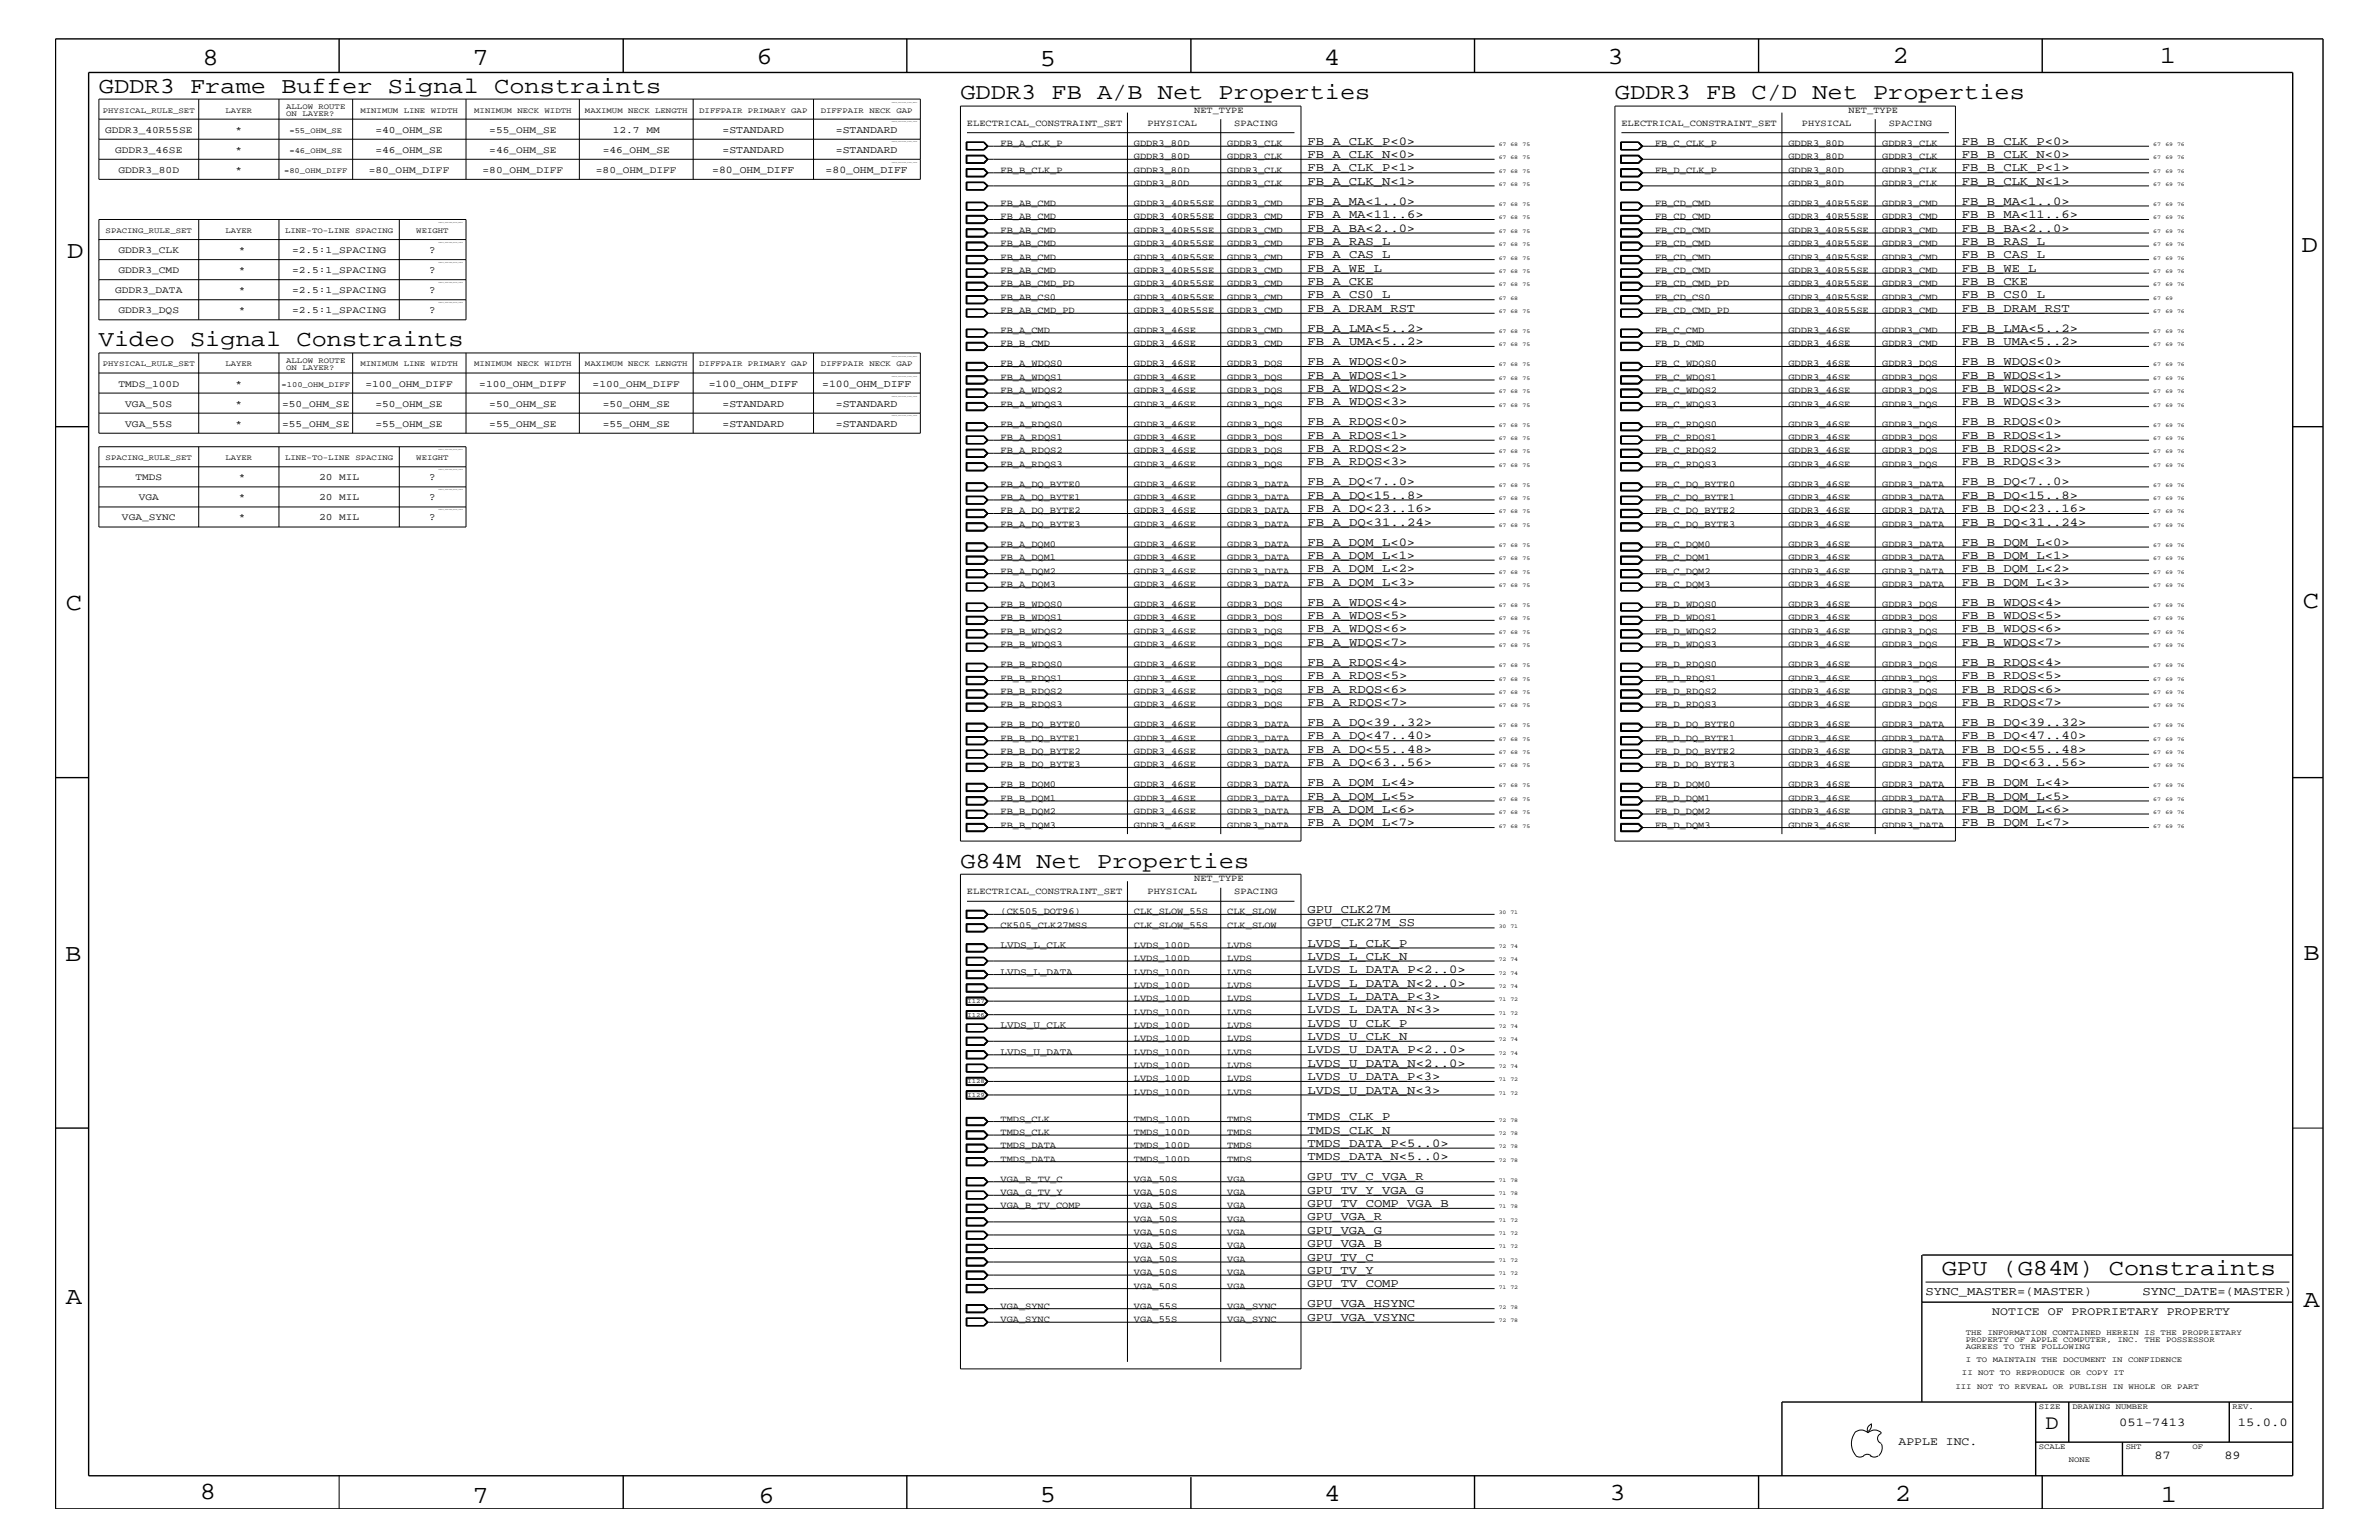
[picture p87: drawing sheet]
<svg xmlns="http://www.w3.org/2000/svg" width="432mm" height="279mm" viewBox="0 0 432 279" stroke-linecap="round" stroke-linejoin="round" font-family="sans-serif">
<defs><g id="words">
<g font-size="4.5">
<text x="36.7" y="11.7">8</text>
<text x="85.8" y="11.7">7</text>
<text x="137.3" y="11.5">6</text>
<text x="240.3" y="11.7">4</text>
<text x="291.8" y="11.5">3</text>
<text x="343.5" y="11.5">2</text>
<text x="392" y="11.5">1</text>
<text x="188.7" y="12.1">5</text>
<text x="12.2" y="46.8">D</text>
<text x="417.7" y="45.7">D</text>
<text x="11.9" y="110.6">C</text>
<text x="418" y="110.3">C</text>
<text x="11.9" y="174.3">B</text>
<text x="418.1" y="174.2">B</text>
<text x="11.9" y="236.7">A</text>
<text x="418.1" y="237.1">A</text>
<text x="36.2" y="271.9">8</text>
<text x="85.8" y="272.7">7</text>
<text x="137.7" y="272.7">6</text>
<text x="188.7" y="272.5">5</text>
<text x="240.4" y="272.3">4</text>
<text x="292.1" y="272.2">3</text>
<text x="343.9" y="272.3">2</text>
<text x="392.2" y="272.6">1</text>
</g>
<g font-size="4.1">
<text x="17.9" y="16.8">GDDR3 Frame Buffer Signal Constraints</text>
<text x="174.3" y="18">GDDR3 FB A/B Net Properties</text>
<text x="293.1" y="18">GDDR3 FB C/D Net Properties</text>
<text x="17.9" y="62.9">Video Signal Constraints</text>
<text x="174.3" y="157.4">G84M Net Properties</text>
<text x="352.4" y="231.3">GPU (G84M) Constraints</text>
</g>
<text font-size="3.7" x="371.3" y="259.3">D</text>
<g font-size="2.2">
<text x="237.3" y="28.6">FB_A_CLK_N&lt;0&gt;</text>
<text x="237.3" y="26.3">FB_A_CLK_P&lt;0&gt;</text>
<text x="356.1" y="28.6">FB_B_CLK_N&lt;0&gt;</text>
<text x="356.1" y="26.3">FB_B_CLK_P&lt;0&gt;</text>
<text x="237.3" y="33.6">FB_A_CLK_N&lt;1&gt;</text>
<text x="237.3" y="31.1">FB_A_CLK_P&lt;1&gt;</text>
<text x="356.1" y="31.1">FB_B_CLK_P&lt;1&gt;</text>
<text x="356.1" y="33.6">FB_B_CLK_N&lt;1&gt;</text>
<text x="237.3" y="39.6">FB_A_MA&lt;11..6&gt;</text>
<text x="237.3" y="37.2">FB_A_MA&lt;1..0&gt;</text>
<text x="356.1" y="37.2">FB_B_MA&lt;1..0&gt;</text>
<text x="356.1" y="39.6">FB_B_MA&lt;11..6&gt;</text>
<text x="237.3" y="44.4">FB_A_RAS_L</text>
<text x="237.3" y="46.8">FB_A_CAS_L</text>
<text x="237.3" y="42">FB_A_BA&lt;2..0&gt;</text>
<text x="356.1" y="42">FB_B_BA&lt;2..0&gt;</text>
<text x="356.1" y="44.4">FB_B_RAS_L</text>
<text x="356.1" y="46.8">FB_B_CAS_L</text>
<text x="237.3" y="49.3">FB_A_WE_L</text>
<text x="237.3" y="51.7">FB_A_CKE</text>
<text x="356.1" y="49.3">FB_B_WE_L</text>
<text x="356.1" y="51.7">FB_B_CKE</text>
<text x="237.3" y="54.1">FB_A_CS0_L</text>
<text x="237.3" y="56.6">FB_A_DRAM_RST</text>
<text x="356.1" y="56.6">FB_B_DRAM_RST</text>
<text x="356.1" y="54.1">FB_B_CS0_L</text>
<text x="237.3" y="62.6">FB_A_UMA&lt;5..2&gt;</text>
<text x="237.3" y="60.2">FB_A_LMA&lt;5..2&gt;</text>
<text x="356.1" y="60.2">FB_B_LMA&lt;5..2&gt;</text>
<text x="356.1" y="62.6">FB_B_UMA&lt;5..2&gt;</text>
<text x="237.3" y="71.1">FB_A_WDQS&lt;2&gt;</text>
<text x="237.3" y="66.2">FB_A_WDQS&lt;0&gt;</text>
<text x="237.3" y="68.7">FB_A_WDQS&lt;1&gt;</text>
<text x="356.1" y="71.1">FB_B_WDQS&lt;2&gt;</text>
<text x="356.1" y="68.7">FB_B_WDQS&lt;1&gt;</text>
<text x="356.1" y="66.2">FB_B_WDQS&lt;0&gt;</text>
<text x="237.3" y="73.5">FB_A_WDQS&lt;3&gt;</text>
<text x="237.3" y="77.2">FB_A_RDQS&lt;0&gt;</text>
<text x="356.1" y="73.5">FB_B_WDQS&lt;3&gt;</text>
<text x="356.1" y="77.2">FB_B_RDQS&lt;0&gt;</text>
<text x="237.3" y="82">FB_A_RDQS&lt;2&gt;</text>
<text x="237.3" y="79.6">FB_A_RDQS&lt;1&gt;</text>
<text x="356.1" y="79.6">FB_B_RDQS&lt;1&gt;</text>
<text x="356.1" y="82">FB_B_RDQS&lt;2&gt;</text>
<text x="237.3" y="88.1">FB_A_DQ&lt;7..0&gt;</text>
<text x="237.3" y="84.4">FB_A_RDQS&lt;3&gt;</text>
<text x="356.1" y="88.1">FB_B_DQ&lt;7..0&gt;</text>
<text x="356.1" y="84.4">FB_B_RDQS&lt;3&gt;</text>
<text x="237.3" y="90.5">FB_A_DQ&lt;15..8&gt;</text>
<text x="237.3" y="92.9">FB_A_DQ&lt;23..16&gt;</text>
<text x="237.3" y="95.4">FB_A_DQ&lt;31..24&gt;</text>
<text x="356.1" y="90.5">FB_B_DQ&lt;15..8&gt;</text>
<text x="356.1" y="92.9">FB_B_DQ&lt;23..16&gt;</text>
<text x="356.1" y="95.4">FB_B_DQ&lt;31..24&gt;</text>
<text x="237.3" y="101.4">FB_A_DQM_L&lt;1&gt;</text>
<text x="237.3" y="99">FB_A_DQM_L&lt;0&gt;</text>
<text x="356.1" y="101.4">FB_B_DQM_L&lt;1&gt;</text>
<text x="356.1" y="99">FB_B_DQM_L&lt;0&gt;</text>
<text x="237.3" y="106.3">FB_A_DQM_L&lt;3&gt;</text>
<text x="237.3" y="103.8">FB_A_DQM_L&lt;2&gt;</text>
<text x="356.1" y="106.3">FB_B_DQM_L&lt;3&gt;</text>
<text x="356.1" y="103.8">FB_B_DQM_L&lt;2&gt;</text>
<text x="237.3" y="109.9">FB_A_WDQS&lt;4&gt;</text>
<text x="237.3" y="112.3">FB_A_WDQS&lt;5&gt;</text>
<text x="356.1" y="112.3">FB_B_WDQS&lt;5&gt;</text>
<text x="356.1" y="109.9">FB_B_WDQS&lt;4&gt;</text>
<text x="237.3" y="117.2">FB_A_WDQS&lt;7&gt;</text>
<text x="237.3" y="114.8">FB_A_WDQS&lt;6&gt;</text>
<text x="356.1" y="114.8">FB_B_WDQS&lt;6&gt;</text>
<text x="356.1" y="117.2">FB_B_WDQS&lt;7&gt;</text>
<text x="237.3" y="125.7">FB_A_RDQS&lt;6&gt;</text>
<text x="237.3" y="123.2">FB_A_RDQS&lt;5&gt;</text>
<text x="237.3" y="120.8">FB_A_RDQS&lt;4&gt;</text>
<text x="356.1" y="125.7">FB_B_RDQS&lt;6&gt;</text>
<text x="356.1" y="123.2">FB_B_RDQS&lt;5&gt;</text>
<text x="356.1" y="120.8">FB_B_RDQS&lt;4&gt;</text>
<text x="237.3" y="131.7">FB_A_DQ&lt;39..32&gt;</text>
<text x="237.3" y="128">FB_A_RDQS&lt;7&gt;</text>
<text x="356.1" y="131.7">FB_B_DQ&lt;39..32&gt;</text>
<text x="356.1" y="128">FB_B_RDQS&lt;7&gt;</text>
<text x="237.3" y="136.6">FB_A_DQ&lt;55..48&gt;</text>
<text x="237.3" y="134.1">FB_A_DQ&lt;47..40&gt;</text>
<text x="356.1" y="134.1">FB_B_DQ&lt;47..40&gt;</text>
<text x="356.1" y="136.6">FB_B_DQ&lt;55..48&gt;</text>
<text x="237.3" y="139">FB_A_DQ&lt;63..56&gt;</text>
<text x="237.3" y="142.6">FB_A_DQM_L&lt;4&gt;</text>
<text x="356.1" y="139">FB_B_DQ&lt;63..56&gt;</text>
<text x="356.1" y="142.6">FB_B_DQM_L&lt;4&gt;</text>
<text x="237.3" y="149.9">FB_A_DQM_L&lt;7&gt;</text>
<text x="237.3" y="145.1">FB_A_DQM_L&lt;5&gt;</text>
<text x="237.3" y="147.5">FB_A_DQM_L&lt;6&gt;</text>
<text x="356.1" y="147.5">FB_B_DQM_L&lt;6&gt;</text>
<text x="356.1" y="145.1">FB_B_DQM_L&lt;5&gt;</text>
<text x="356.1" y="149.9">FB_B_DQM_L&lt;7&gt;</text>
<text x="237.3" y="165.6">GPU_CLK27M</text>
<text x="237.3" y="171.7">LVDS_L_CLK_P</text>
<text x="237.3" y="168.1">GPU_CLK27M_SS</text>
<text x="237.3" y="174.2">LVDS_L_CLK_N</text>
<text x="237.3" y="176.6">LVDS_L_DATA_P&lt;2..0&gt;</text>
<text x="237.3" y="179">LVDS_L_DATA_N&lt;2..0&gt;</text>
<text x="237.3" y="183.8">LVDS_L_DATA_N&lt;3&gt;</text>
<text x="237.3" y="181.4">LVDS_L_DATA_P&lt;3&gt;</text>
<text x="237.3" y="188.7">LVDS_U_CLK_N</text>
<text x="237.3" y="186.3">LVDS_U_CLK_P</text>
<text x="237.3" y="191.1">LVDS_U_DATA_P&lt;2..0&gt;</text>
<text x="237.3" y="195.9">LVDS_U_DATA_P&lt;3&gt;</text>
<text x="237.3" y="193.6">LVDS_U_DATA_N&lt;2..0&gt;</text>
<text x="237.3" y="203.2">TMDS_CLK_P</text>
<text x="237.3" y="198.4">LVDS_U_DATA_N&lt;3&gt;</text>
<text x="237.3" y="208.1">TMDS_DATA_P&lt;5..0&gt;</text>
<text x="237.3" y="205.7">TMDS_CLK_N</text>
<text x="237.3" y="214.2">GPU_TV_C_VGA_R</text>
<text x="237.3" y="210.5">TMDS_DATA_N&lt;5..0&gt;</text>
<text x="237.3" y="221.4">GPU_VGA_R</text>
<text x="237.3" y="219">GPU_TV_COMP_VGA_B</text>
<text x="237.3" y="216.6">GPU_TV_Y_VGA_G</text>
<text x="237.3" y="226.3">GPU_VGA_B</text>
<text x="237.3" y="223.9">GPU_VGA_G</text>
<text x="237.3" y="233.5">GPU_TV_COMP</text>
<text x="237.3" y="231.1">GPU_TV_Y</text>
<text x="237.3" y="228.7">GPU_TV_C</text>
<text x="237.3" y="239.6">GPU_VGA_VSYNC</text>
<text x="237.3" y="237.2">GPU_VGA_HSYNC</text>
<text x="349.5" y="235">SYNC_MASTER=(MASTER)</text>
<text x="388.9" y="235">SYNC_DATE=(MASTER)</text>
<text x="384.6" y="258.7">051-7413</text>
<text x="406.2" y="258.7">15.0.0</text>
<text x="391" y="264.7">87</text>
<text x="403.7" y="264.7">89</text>
</g>
<g font-size="2.1">
<text x="361.6" y="238.6">NOTICE OF PROPRIETARY PROPERTY</text>
<text x="344.6" y="262.2">APPLE INC.</text>
</g>
<g font-size="1.9">
<text x="131.1" y="27.7">=STANDARD</text>
<text x="131.1" y="24.1">=STANDARD</text>
<text x="151.7" y="27.7">=STANDARD</text>
<text x="151.7" y="24.1">=STANDARD</text>
<text x="129.3" y="31.4">=80_OHM_DIFF</text>
<text x="149.9" y="31.4">=80_OHM_DIFF</text>
<text x="77.9" y="45.9">?</text>
<text x="77.9" y="49.6">?</text>
<text x="77.9" y="53.2">?</text>
<text x="77.9" y="56.8">?</text>
<text x="128.7" y="70.1">=100_OHM_DIFF</text>
<text x="149.2" y="70.1">=100_OHM_DIFF</text>
<text x="131.1" y="77.4">=STANDARD</text>
<text x="131.1" y="73.8">=STANDARD</text>
<text x="151.7" y="77.4">=STANDARD</text>
<text x="151.7" y="73.8">=STANDARD</text>
<text x="77.9" y="87.1">?</text>
<text x="77.9" y="90.7">?</text>
<text x="77.9" y="94.3">?</text>
</g>
<g font-size="1.8">
<text x="19.1" y="24.1">GDDR3_40R55SE</text>
<text x="20.9" y="27.7">GDDR3_46SE</text>
<text x="42.8" y="24.1">*</text>
<text x="42.8" y="27.7">*</text>
<text x="68.2" y="24.1">=40_OHM_SE</text>
<text x="68.2" y="27.7">=46_OHM_SE</text>
<text x="88.8" y="27.7">=46_OHM_SE</text>
<text x="88.8" y="24.1">=55_OHM_SE</text>
<text x="109.4" y="27.7">=46_OHM_SE</text>
<text x="111.2" y="24.1">12.7 MM</text>
<text x="21.5" y="31.4">GDDR3_80D</text>
<text x="42.8" y="31.4">*</text>
<text x="66.9" y="31.4">=80_OHM_DIFF</text>
<text x="87.6" y="31.4">=80_OHM_DIFF</text>
<text x="108.2" y="31.4">=80_OHM_DIFF</text>
<text x="21.5" y="45.9">GDDR3_CLK</text>
<text x="43.3" y="45.9">*</text>
<text x="53" y="45.9">=2.5:1_SPACING</text>
<text x="20.9" y="53.2">GDDR3_DATA</text>
<text x="21.5" y="49.6">GDDR3_CMD</text>
<text x="43.3" y="49.6">*</text>
<text x="43.3" y="53.2">*</text>
<text x="53" y="49.6">=2.5:1_SPACING</text>
<text x="53" y="53.2">=2.5:1_SPACING</text>
<text x="21.5" y="56.8">GDDR3_DQS</text>
<text x="43.3" y="56.8">*</text>
<text x="53" y="56.8">=2.5:1_SPACING</text>
<text x="21.5" y="70.1">TMDS_100D</text>
<text x="42.8" y="70.1">*</text>
<text x="66.3" y="70.1">=100_OHM_DIFF</text>
<text x="87" y="70.1">=100_OHM_DIFF</text>
<text x="107.6" y="70.1">=100_OHM_DIFF</text>
<text x="22.7" y="77.4">VGA_55S</text>
<text x="22.7" y="73.8">VGA_50S</text>
<text x="42.8" y="77.4">*</text>
<text x="42.8" y="73.8">*</text>
<text x="51.2" y="73.8">=50_OHM_SE</text>
<text x="51.2" y="77.4">=55_OHM_SE</text>
<text x="68.2" y="73.8">=50_OHM_SE</text>
<text x="68.2" y="77.4">=55_OHM_SE</text>
<text x="88.8" y="77.4">=55_OHM_SE</text>
<text x="88.8" y="73.8">=50_OHM_SE</text>
<text x="109.4" y="77.4">=55_OHM_SE</text>
<text x="109.4" y="73.8">=50_OHM_SE</text>
<text x="24.6" y="87.1">TMDS</text>
<text x="43.3" y="87.1">*</text>
<text x="57.9" y="87.1">20 MIL</text>
<text x="22.1" y="94.3">VGA_SYNC</text>
<text x="25.2" y="90.7">VGA</text>
<text x="43.3" y="90.7">*</text>
<text x="43.3" y="94.3">*</text>
<text x="57.9" y="90.7">20 MIL</text>
<text x="57.9" y="94.3">20 MIL</text>
<text x="181.6" y="172">LVDS_L_CLK</text>
<text x="181.6" y="176.8">LVDS_L_DATA</text>
<text x="181.6" y="186.5">LVDS_U_CLK</text>
<text x="181.6" y="191.4">LVDS_U_DATA</text>
</g>
<g font-size="1.7">
<text x="175.5" y="22.9">ELECTRICAL_CONSTRAINT_SET</text>
<text x="208.3" y="22.9">PHYSICAL</text>
<text x="216.7" y="20.4">NET_TYPE</text>
<text x="224" y="22.9">SPACING</text>
<text x="294.3" y="22.9">ELECTRICAL_CONSTRAINT_SET</text>
<text x="327.1" y="22.9">PHYSICAL</text>
<text x="335.5" y="20.4">NET_TYPE</text>
<text x="342.8" y="22.9">SPACING</text>
<text x="181.6" y="26.5">FB_A_CLK_P</text>
<text x="205.8" y="26.5">GDDR3_80D</text>
<text x="205.8" y="28.9">GDDR3_80D</text>
<text x="222.8" y="28.9">GDDR3_CLK</text>
<text x="222.8" y="26.5">GDDR3_CLK</text>
<text x="300.4" y="26.5">FB_C_CLK_P</text>
<text x="324.6" y="28.9">GDDR3_80D</text>
<text x="324.6" y="26.5">GDDR3_80D</text>
<text x="341.6" y="28.9">GDDR3_CLK</text>
<text x="341.6" y="26.5">GDDR3_CLK</text>
<text x="181.6" y="31.4">FB_B_CLK_P</text>
<text x="205.8" y="33.7">GDDR3_80D</text>
<text x="205.8" y="31.4">GDDR3_80D</text>
<text x="222.8" y="33.7">GDDR3_CLK</text>
<text x="222.8" y="31.4">GDDR3_CLK</text>
<text x="300.4" y="31.4">FB_D_CLK_P</text>
<text x="324.6" y="31.4">GDDR3_80D</text>
<text x="324.6" y="33.7">GDDR3_80D</text>
<text x="341.6" y="31.4">GDDR3_CLK</text>
<text x="341.6" y="33.7">GDDR3_CLK</text>
<text x="181.6" y="39.8">FB_AB_CMD</text>
<text x="181.6" y="37.4">FB_AB_CMD</text>
<text x="205.8" y="39.8">GDDR3_40R55SE</text>
<text x="205.8" y="37.4">GDDR3_40R55SE</text>
<text x="222.8" y="39.8">GDDR3_CMD</text>
<text x="222.8" y="37.4">GDDR3_CMD</text>
<text x="300.4" y="37.4">FB_CD_CMD</text>
<text x="300.4" y="39.8">FB_CD_CMD</text>
<text x="324.6" y="37.4">GDDR3_40R55SE</text>
<text x="324.6" y="39.8">GDDR3_40R55SE</text>
<text x="341.6" y="37.4">GDDR3_CMD</text>
<text x="341.6" y="39.8">GDDR3_CMD</text>
<text x="181.6" y="44.6">FB_AB_CMD</text>
<text x="181.6" y="42.3">FB_AB_CMD</text>
<text x="181.6" y="47.1">FB_AB_CMD</text>
<text x="205.8" y="44.6">GDDR3_40R55SE</text>
<text x="205.8" y="47.1">GDDR3_40R55SE</text>
<text x="205.8" y="42.3">GDDR3_40R55SE</text>
<text x="222.8" y="44.6">GDDR3_CMD</text>
<text x="222.8" y="47.1">GDDR3_CMD</text>
<text x="222.8" y="42.3">GDDR3_CMD</text>
<text x="300.4" y="42.3">FB_CD_CMD</text>
<text x="300.4" y="44.6">FB_CD_CMD</text>
<text x="300.4" y="47.1">FB_CD_CMD</text>
<text x="324.6" y="42.3">GDDR3_40R55SE</text>
<text x="324.6" y="44.6">GDDR3_40R55SE</text>
<text x="324.6" y="47.1">GDDR3_40R55SE</text>
<text x="341.6" y="42.3">GDDR3_CMD</text>
<text x="341.6" y="44.6">GDDR3_CMD</text>
<text x="341.6" y="47.1">GDDR3_CMD</text>
<text x="181.6" y="49.6">FB_AB_CMD</text>
<text x="181.6" y="51.9">FB_AB_CMD_PD</text>
<text x="205.8" y="49.6">GDDR3_40R55SE</text>
<text x="205.8" y="51.9">GDDR3_40R55SE</text>
<text x="222.8" y="51.9">GDDR3_CMD</text>
<text x="222.8" y="49.6">GDDR3_CMD</text>
<text x="300.4" y="49.6">FB_CD_CMD</text>
<text x="300.4" y="51.9">FB_CD_CMD_PD</text>
<text x="324.6" y="49.6">GDDR3_40R55SE</text>
<text x="324.6" y="51.9">GDDR3_40R55SE</text>
<text x="341.6" y="49.6">GDDR3_CMD</text>
<text x="341.6" y="51.9">GDDR3_CMD</text>
<text x="181.6" y="54.4">FB_AB_CS0</text>
<text x="181.6" y="56.8">FB_AB_CMD_PD</text>
<text x="205.8" y="54.4">GDDR3_40R55SE</text>
<text x="205.8" y="56.8">GDDR3_40R55SE</text>
<text x="222.8" y="56.8">GDDR3_CMD</text>
<text x="222.8" y="54.4">GDDR3_CMD</text>
<text x="300.4" y="54.4">FB_CD_CS0</text>
<text x="300.4" y="56.8">FB_CD_CMD_PD</text>
<text x="324.6" y="56.8">GDDR3_40R55SE</text>
<text x="324.6" y="54.4">GDDR3_40R55SE</text>
<text x="341.6" y="56.8">GDDR3_CMD</text>
<text x="341.6" y="54.4">GDDR3_CMD</text>
<text x="181.6" y="62.9">FB_B_CMD</text>
<text x="181.6" y="60.4">FB_A_CMD</text>
<text x="205.8" y="62.9">GDDR3_46SE</text>
<text x="205.8" y="60.4">GDDR3_46SE</text>
<text x="222.8" y="62.9">GDDR3_CMD</text>
<text x="222.8" y="60.4">GDDR3_CMD</text>
<text x="300.4" y="60.4">FB_C_CMD</text>
<text x="300.4" y="62.9">FB_D_CMD</text>
<text x="324.6" y="60.4">GDDR3_46SE</text>
<text x="324.6" y="62.9">GDDR3_46SE</text>
<text x="341.6" y="60.4">GDDR3_CMD</text>
<text x="341.6" y="62.9">GDDR3_CMD</text>
<text x="181.6" y="68.9">FB_A_WDQS1</text>
<text x="181.6" y="66.5">FB_A_WDQS0</text>
<text x="181.6" y="71.3">FB_A_WDQS2</text>
<text x="205.8" y="68.9">GDDR3_46SE</text>
<text x="205.8" y="66.5">GDDR3_46SE</text>
<text x="205.8" y="71.3">GDDR3_46SE</text>
<text x="222.8" y="71.3">GDDR3_DQS</text>
<text x="222.8" y="66.5">GDDR3_DQS</text>
<text x="222.8" y="68.9">GDDR3_DQS</text>
<text x="300.4" y="71.3">FB_C_WDQS2</text>
<text x="300.4" y="68.9">FB_C_WDQS1</text>
<text x="300.4" y="66.5">FB_C_WDQS0</text>
<text x="324.6" y="71.3">GDDR3_46SE</text>
<text x="324.6" y="68.9">GDDR3_46SE</text>
<text x="324.6" y="66.5">GDDR3_46SE</text>
<text x="341.6" y="71.3">GDDR3_DQS</text>
<text x="341.6" y="68.9">GDDR3_DQS</text>
<text x="341.6" y="66.5">GDDR3_DQS</text>
<text x="181.6" y="73.8">FB_A_WDQS3</text>
<text x="181.6" y="77.4">FB_A_RDQS0</text>
<text x="205.8" y="73.8">GDDR3_46SE</text>
<text x="205.8" y="77.4">GDDR3_46SE</text>
<text x="222.8" y="73.8">GDDR3_DQS</text>
<text x="222.8" y="77.4">GDDR3_DQS</text>
<text x="300.4" y="73.8">FB_C_WDQS3</text>
<text x="300.4" y="77.4">FB_C_RDQS0</text>
<text x="324.6" y="73.8">GDDR3_46SE</text>
<text x="324.6" y="77.4">GDDR3_46SE</text>
<text x="341.6" y="73.8">GDDR3_DQS</text>
<text x="341.6" y="77.4">GDDR3_DQS</text>
<text x="181.6" y="82.2">FB_A_RDQS2</text>
<text x="181.6" y="79.9">FB_A_RDQS1</text>
<text x="205.8" y="82.2">GDDR3_46SE</text>
<text x="205.8" y="79.9">GDDR3_46SE</text>
<text x="222.8" y="82.2">GDDR3_DQS</text>
<text x="222.8" y="79.9">GDDR3_DQS</text>
<text x="300.4" y="79.9">FB_C_RDQS1</text>
<text x="300.4" y="82.2">FB_C_RDQS2</text>
<text x="324.6" y="82.2">GDDR3_46SE</text>
<text x="324.6" y="79.9">GDDR3_46SE</text>
<text x="341.6" y="79.9">GDDR3_DQS</text>
<text x="341.6" y="82.2">GDDR3_DQS</text>
<text x="181.6" y="84.7">FB_A_RDQS3</text>
<text x="181.6" y="88.3">FB_A_DQ_BYTE0</text>
<text x="205.8" y="88.3">GDDR3_46SE</text>
<text x="205.8" y="84.7">GDDR3_46SE</text>
<text x="222.8" y="88.3">GDDR3_DATA</text>
<text x="222.8" y="84.7">GDDR3_DQS</text>
<text x="300.4" y="88.3">FB_C_DQ_BYTE0</text>
<text x="300.4" y="84.7">FB_C_RDQS3</text>
<text x="324.6" y="88.3">GDDR3_46SE</text>
<text x="324.6" y="84.7">GDDR3_46SE</text>
<text x="341.6" y="84.7">GDDR3_DQS</text>
<text x="341.6" y="88.3">GDDR3_DATA</text>
<text x="181.6" y="90.7">FB_A_DQ_BYTE1</text>
<text x="181.6" y="93.2">FB_A_DQ_BYTE2</text>
<text x="181.6" y="95.6">FB_A_DQ_BYTE3</text>
<text x="205.8" y="95.6">GDDR3_46SE</text>
<text x="205.8" y="90.7">GDDR3_46SE</text>
<text x="205.8" y="93.2">GDDR3_46SE</text>
<text x="222.8" y="90.7">GDDR3_DATA</text>
<text x="222.8" y="95.6">GDDR3_DATA</text>
<text x="222.8" y="93.2">GDDR3_DATA</text>
<text x="300.4" y="90.7">FB_C_DQ_BYTE1</text>
<text x="300.4" y="93.2">FB_C_DQ_BYTE2</text>
<text x="300.4" y="95.6">FB_C_DQ_BYTE3</text>
<text x="324.6" y="90.7">GDDR3_46SE</text>
<text x="324.6" y="93.2">GDDR3_46SE</text>
<text x="324.6" y="95.6">GDDR3_46SE</text>
<text x="341.6" y="90.7">GDDR3_DATA</text>
<text x="341.6" y="93.2">GDDR3_DATA</text>
<text x="341.6" y="95.6">GDDR3_DATA</text>
<text x="181.6" y="101.6">FB_A_DQM1</text>
<text x="181.6" y="99.3">FB_A_DQM0</text>
<text x="205.8" y="99.3">GDDR3_46SE</text>
<text x="205.8" y="101.6">GDDR3_46SE</text>
<text x="222.8" y="99.3">GDDR3_DATA</text>
<text x="222.8" y="101.6">GDDR3_DATA</text>
<text x="300.4" y="101.6">FB_C_DQM1</text>
<text x="300.4" y="99.3">FB_C_DQM0</text>
<text x="324.6" y="101.6">GDDR3_46SE</text>
<text x="324.6" y="99.3">GDDR3_46SE</text>
<text x="341.6" y="99.3">GDDR3_DATA</text>
<text x="341.6" y="101.6">GDDR3_DATA</text>
<text x="181.6" y="106.5">FB_A_DQM3</text>
<text x="181.6" y="104.1">FB_A_DQM2</text>
<text x="205.8" y="104.1">GDDR3_46SE</text>
<text x="205.8" y="106.5">GDDR3_46SE</text>
<text x="222.8" y="104.1">GDDR3_DATA</text>
<text x="222.8" y="106.5">GDDR3_DATA</text>
<text x="300.4" y="106.5">FB_C_DQM3</text>
<text x="300.4" y="104.1">FB_C_DQM2</text>
<text x="324.6" y="106.5">GDDR3_46SE</text>
<text x="324.6" y="104.1">GDDR3_46SE</text>
<text x="341.6" y="106.5">GDDR3_DATA</text>
<text x="341.6" y="104.1">GDDR3_DATA</text>
<text x="181.6" y="110.2">FB_B_WDQS0</text>
<text x="181.6" y="112.6">FB_B_WDQS1</text>
<text x="205.8" y="110.2">GDDR3_46SE</text>
<text x="205.8" y="112.6">GDDR3_46SE</text>
<text x="222.8" y="110.2">GDDR3_DQS</text>
<text x="222.8" y="112.6">GDDR3_DQS</text>
<text x="300.4" y="112.6">FB_D_WDQS1</text>
<text x="300.4" y="110.2">FB_D_WDQS0</text>
<text x="324.6" y="112.6">GDDR3_46SE</text>
<text x="324.6" y="110.2">GDDR3_46SE</text>
<text x="341.6" y="112.6">GDDR3_DQS</text>
<text x="341.6" y="110.2">GDDR3_DQS</text>
<text x="181.6" y="115">FB_B_WDQS2</text>
<text x="181.6" y="117.4">FB_B_WDQS3</text>
<text x="205.8" y="117.4">GDDR3_46SE</text>
<text x="205.8" y="115">GDDR3_46SE</text>
<text x="222.8" y="117.4">GDDR3_DQS</text>
<text x="222.8" y="115">GDDR3_DQS</text>
<text x="300.4" y="115">FB_D_WDQS2</text>
<text x="300.4" y="117.4">FB_D_WDQS3</text>
<text x="324.6" y="115">GDDR3_46SE</text>
<text x="324.6" y="117.4">GDDR3_46SE</text>
<text x="341.6" y="115">GDDR3_DQS</text>
<text x="341.6" y="117.4">GDDR3_DQS</text>
<text x="181.6" y="125.9">FB_B_RDQS2</text>
<text x="181.6" y="123.5">FB_B_RDQS1</text>
<text x="181.6" y="121">FB_B_RDQS0</text>
<text x="205.8" y="125.9">GDDR3_46SE</text>
<text x="205.8" y="123.5">GDDR3_46SE</text>
<text x="205.8" y="121">GDDR3_46SE</text>
<text x="222.8" y="125.9">GDDR3_DQS</text>
<text x="222.8" y="123.5">GDDR3_DQS</text>
<text x="222.8" y="121">GDDR3_DQS</text>
<text x="300.4" y="125.9">FB_D_RDQS2</text>
<text x="300.4" y="123.5">FB_D_RDQS1</text>
<text x="300.4" y="121">FB_D_RDQS0</text>
<text x="324.6" y="125.9">GDDR3_46SE</text>
<text x="324.6" y="123.5">GDDR3_46SE</text>
<text x="324.6" y="121">GDDR3_46SE</text>
<text x="341.6" y="125.9">GDDR3_DQS</text>
<text x="341.6" y="123.5">GDDR3_DQS</text>
<text x="341.6" y="121">GDDR3_DQS</text>
<text x="181.6" y="131.9">FB_B_DQ_BYTE0</text>
<text x="181.6" y="128.3">FB_B_RDQS3</text>
<text x="205.8" y="131.9">GDDR3_46SE</text>
<text x="205.8" y="128.3">GDDR3_46SE</text>
<text x="222.8" y="128.3">GDDR3_DQS</text>
<text x="222.8" y="131.9">GDDR3_DATA</text>
<text x="300.4" y="131.9">FB_D_DQ_BYTE0</text>
<text x="300.4" y="128.3">FB_D_RDQS3</text>
<text x="324.6" y="131.9">GDDR3_46SE</text>
<text x="324.6" y="128.3">GDDR3_46SE</text>
<text x="341.6" y="131.9">GDDR3_DATA</text>
<text x="341.6" y="128.3">GDDR3_DQS</text>
<text x="181.6" y="136.8">FB_B_DQ_BYTE2</text>
<text x="181.6" y="134.4">FB_B_DQ_BYTE1</text>
<text x="205.8" y="136.8">GDDR3_46SE</text>
<text x="205.8" y="134.4">GDDR3_46SE</text>
<text x="222.8" y="136.8">GDDR3_DATA</text>
<text x="222.8" y="134.4">GDDR3_DATA</text>
<text x="300.4" y="134.4">FB_D_DQ_BYTE1</text>
<text x="300.4" y="136.8">FB_D_DQ_BYTE2</text>
<text x="324.6" y="134.4">GDDR3_46SE</text>
<text x="324.6" y="136.8">GDDR3_46SE</text>
<text x="341.6" y="134.4">GDDR3_DATA</text>
<text x="341.6" y="136.8">GDDR3_DATA</text>
<text x="181.6" y="139.2">FB_B_DQ_BYTE3</text>
<text x="181.6" y="142.9">FB_B_DQM0</text>
<text x="205.8" y="139.2">GDDR3_46SE</text>
<text x="205.8" y="142.9">GDDR3_46SE</text>
<text x="222.8" y="139.2">GDDR3_DATA</text>
<text x="222.8" y="142.9">GDDR3_DATA</text>
<text x="300.4" y="139.2">FB_D_DQ_BYTE3</text>
<text x="300.4" y="142.9">FB_D_DQM0</text>
<text x="324.6" y="139.2">GDDR3_46SE</text>
<text x="324.6" y="142.9">GDDR3_46SE</text>
<text x="341.6" y="139.2">GDDR3_DATA</text>
<text x="341.6" y="142.9">GDDR3_DATA</text>
<text x="181.6" y="145.3">FB_B_DQM1</text>
<text x="181.6" y="147.7">FB_B_DQM2</text>
<text x="205.8" y="147.7">GDDR3_46SE</text>
<text x="205.8" y="145.3">GDDR3_46SE</text>
<text x="222.8" y="147.7">GDDR3_DATA</text>
<text x="222.8" y="145.3">GDDR3_DATA</text>
<text x="300.4" y="147.7">FB_D_DQM2</text>
<text x="300.4" y="145.3">FB_D_DQM1</text>
<text x="324.6" y="147.7">GDDR3_46SE</text>
<text x="324.6" y="145.3">GDDR3_46SE</text>
<text x="341.6" y="147.7">GDDR3_DATA</text>
<text x="341.6" y="145.3">GDDR3_DATA</text>
<text x="181.6" y="150.1">FB_B_DQM3</text>
<text x="205.8" y="150.1">GDDR3_46SE</text>
<text x="222.8" y="150.1">GDDR3_DATA</text>
<text x="300.4" y="150.1">FB_D_DQM3</text>
<text x="324.6" y="150.1">GDDR3_46SE</text>
<text x="341.6" y="150.1">GDDR3_DATA</text>
<text x="216.7" y="159.9">NET_TYPE</text>
<text x="175.5" y="162.2">ELECTRICAL_CONSTRAINT_SET</text>
<text x="181.6" y="165.9">(CK505_DOT96)</text>
<text x="205.8" y="165.9">CLK_SLOW_55S</text>
<text x="208.3" y="162.2">PHYSICAL</text>
<text x="222.8" y="165.9">CLK_SLOW</text>
<text x="224" y="162.2">SPACING</text>
<text x="181.6" y="168.3">CK505_CLK27MSS</text>
<text x="205.8" y="172">LVDS_100D</text>
<text x="205.8" y="168.3">CLK_SLOW_55S</text>
<text x="222.8" y="168.3">CLK_SLOW</text>
<text x="222.8" y="172">LVDS</text>
<text x="205.8" y="174.4">LVDS_100D</text>
<text x="205.8" y="176.8">LVDS_100D</text>
<text x="205.8" y="179.3">LVDS_100D</text>
<text x="222.8" y="174.4">LVDS</text>
<text x="222.8" y="176.8">LVDS</text>
<text x="222.8" y="179.3">LVDS</text>
<text x="205.8" y="184.1">LVDS_100D</text>
<text x="205.8" y="181.6">LVDS_100D</text>
<text x="222.8" y="184.1">LVDS</text>
<text x="222.8" y="181.6">LVDS</text>
<text x="205.8" y="188.9">LVDS_100D</text>
<text x="205.8" y="186.5">LVDS_100D</text>
<text x="205.8" y="191.4">LVDS_100D</text>
<text x="222.8" y="188.9">LVDS</text>
<text x="222.8" y="186.5">LVDS</text>
<text x="222.8" y="191.4">LVDS</text>
<text x="205.8" y="196.2">LVDS_100D</text>
<text x="205.8" y="193.7">LVDS_100D</text>
<text x="222.8" y="196.2">LVDS</text>
<text x="222.8" y="193.7">LVDS</text>
<text x="181.6" y="203.5">TMDS_CLK</text>
<text x="205.8" y="203.5">TMDS_100D</text>
<text x="205.8" y="198.7">LVDS_100D</text>
<text x="222.8" y="203.5">TMDS</text>
<text x="222.8" y="198.7">LVDS</text>
<text x="181.6" y="208.3">TMDS_DATA</text>
<text x="181.6" y="205.9">TMDS_CLK</text>
<text x="205.8" y="208.3">TMDS_100D</text>
<text x="205.8" y="205.9">TMDS_100D</text>
<text x="222.8" y="208.3">TMDS</text>
<text x="222.8" y="205.9">TMDS</text>
<text x="181.6" y="210.8">TMDS_DATA</text>
<text x="181.6" y="214.4">VGA_R_TV_C</text>
<text x="205.8" y="214.4">VGA_50S</text>
<text x="205.8" y="210.8">TMDS_100D</text>
<text x="222.8" y="214.4">VGA</text>
<text x="222.8" y="210.8">TMDS</text>
<text x="181.6" y="219.2">VGA_B_TV_COMP</text>
<text x="181.6" y="216.9">VGA_G_TV_Y</text>
<text x="205.8" y="221.7">VGA_50S</text>
<text x="205.8" y="219.2">VGA_50S</text>
<text x="205.8" y="216.9">VGA_50S</text>
<text x="222.8" y="221.7">VGA</text>
<text x="222.8" y="219.2">VGA</text>
<text x="222.8" y="216.9">VGA</text>
<text x="205.8" y="226.5">VGA_50S</text>
<text x="205.8" y="224.1">VGA_50S</text>
<text x="222.8" y="226.5">VGA</text>
<text x="222.8" y="224.1">VGA</text>
<text x="205.8" y="233.8">VGA_50S</text>
<text x="205.8" y="231.3">VGA_50S</text>
<text x="205.8" y="229">VGA_50S</text>
<text x="222.8" y="233.8">VGA</text>
<text x="222.8" y="231.3">VGA</text>
<text x="222.8" y="229">VGA</text>
<text x="181.6" y="239.9">VGA_SYNC</text>
<text x="181.6" y="237.4">VGA_SYNC</text>
<text x="205.8" y="239.9">VGA_55S</text>
<text x="205.8" y="237.4">VGA_55S</text>
<text x="222.8" y="239.9">VGA_SYNC</text>
<text x="222.8" y="237.4">VGA_SYNC</text>
</g>
<g font-size="1.4">
<text x="18.7" y="20.4">PHYSICAL_RULE_SET</text>
<text x="40.9" y="20.4">LAYER</text>
<text x="51.9" y="19.8">ALLOW ROUTE</text>
<text x="51.9" y="21">ON LAYER?</text>
<text x="65.4" y="20.4">MINIMUM LINE WIDTH</text>
<text x="86.1" y="20.4">MINIMUM NECK WIDTH</text>
<text x="106.2" y="20.4">MAXIMUM NECK LENGTH</text>
<text x="126.9" y="20.4">DIFFPAIR PRIMARY GAP</text>
<text x="149" y="20.4">DIFFPAIR NECK GAP</text>
<text x="52.5" y="24.1">=55_OHM_SE</text>
<text x="52.5" y="27.7">=46_OHM_SE</text>
<text x="51.6" y="31.4">=80_OHM_DIFF</text>
<text x="19.2" y="42.3">SPACING_RULE_SET</text>
<text x="40.9" y="42.3">LAYER</text>
<text x="51.7" y="42.3">LINE-TO-LINE SPACING</text>
<text x="75.6" y="42.3">WEIGHT</text>
<text x="51.9" y="65.9">ALLOW ROUTE</text>
<text x="18.7" y="66.5">PHYSICAL_RULE_SET</text>
<text x="40.9" y="66.5">LAYER</text>
<text x="51.1" y="70.1">=100_OHM_DIFF</text>
<text x="51.9" y="67.1">ON LAYER?</text>
<text x="65.4" y="66.5">MINIMUM LINE WIDTH</text>
<text x="86.1" y="66.5">MINIMUM NECK WIDTH</text>
<text x="106.2" y="66.5">MAXIMUM NECK LENGTH</text>
<text x="126.9" y="66.5">DIFFPAIR PRIMARY GAP</text>
<text x="149" y="66.5">DIFFPAIR NECK GAP</text>
<text x="19.2" y="83.5">SPACING_RULE_SET</text>
<text x="40.9" y="83.5">LAYER</text>
<text x="51.7" y="83.5">LINE-TO-LINE SPACING</text>
<text x="75.6" y="83.5">WEIGHT</text>
<text x="356.8" y="242.3">THE INFORMATION CONTAINED HEREIN IS THE PROPRIETARY</text>
<text x="356.8" y="243.5">PROPERTY OF APPLE COMPUTER, INC. THE POSSESSOR</text>
<text x="356.8" y="244.7">AGREES TO THE FOLLOWING</text>
<text x="354.9" y="252">III NOT TO REVEAL OR PUBLISH IN WHOLE OR PART</text>
<text x="356.1" y="249.5">II NOT TO REPRODUCE OR COPY IT</text>
<text x="356.8" y="247.1">I TO MAINTAIN THE DOCUMENT IN CONFIDENCE</text>
<text x="370.1" y="255.6">SIZE</text>
<text x="376.2" y="255.6">DRAWING NUMBER</text>
<text x="405.2" y="255.6">REV.</text>
<text x="370.1" y="262.9">SCALE</text>
<text x="385.8" y="262.9">SHT</text>
<text x="397.9" y="262.9">OF</text>
<text x="375.5" y="265.3">NONE</text>
</g>
<g font-size="1.2">
<text x="175.6" y="184.4">I126</text>
<text x="175.6" y="182.1">I127</text>
<text x="175.6" y="196.5">I128</text>
<text x="175.6" y="199">I129</text>
</g>
<g font-size="1">
<text x="272" y="28.9">67 68</text>
<text x="272" y="26.5">67 68</text>
<text x="276.4" y="28.9">75</text>
<text x="276.4" y="26.5">75</text>
<text x="390.8" y="28.9">67</text>
<text x="390.8" y="26.5">67</text>
<text x="393" y="28.9">69 76</text>
<text x="393" y="26.5">69 76</text>
<text x="272" y="33.7">67 68</text>
<text x="272" y="31.4">67 68</text>
<text x="276.4" y="33.7">75</text>
<text x="276.4" y="31.4">75</text>
<text x="390.8" y="31.4">67</text>
<text x="390.8" y="33.7">67</text>
<text x="393" y="31.4">69 76</text>
<text x="393" y="33.7">69 76</text>
<text x="272" y="39.8">67 68</text>
<text x="272" y="37.4">67 68</text>
<text x="276.4" y="39.8">75</text>
<text x="276.4" y="37.4">75</text>
<text x="390.8" y="37.4">67</text>
<text x="390.8" y="39.8">67</text>
<text x="393" y="37.4">69 76</text>
<text x="393" y="39.8">69 76</text>
<text x="272" y="44.6">67 68</text>
<text x="272" y="47.1">67 68</text>
<text x="272" y="42.3">67 68</text>
<text x="276.4" y="44.6">75</text>
<text x="276.4" y="47.1">75</text>
<text x="276.4" y="42.3">75</text>
<text x="390.8" y="42.3">67</text>
<text x="390.8" y="44.6">67</text>
<text x="390.8" y="47.1">67</text>
<text x="393" y="42.3">69 76</text>
<text x="393" y="44.6">69 76</text>
<text x="393" y="47.1">69 76</text>
<text x="272" y="49.6">67 68</text>
<text x="272" y="51.9">67 68</text>
<text x="276.4" y="49.6">75</text>
<text x="276.4" y="51.9">75</text>
<text x="390.8" y="49.6">67</text>
<text x="390.8" y="51.9">67</text>
<text x="393" y="49.6">69 76</text>
<text x="393" y="51.9">69 76</text>
<text x="272" y="54.4">67 68</text>
<text x="272" y="56.8">67 68</text>
<text x="276.4" y="56.8">75</text>
<text x="390.8" y="56.8">67</text>
<text x="390.8" y="54.4">67</text>
<text x="393" y="56.8">69 76</text>
<text x="393" y="54.4">69</text>
<text x="272" y="62.9">67 68</text>
<text x="272" y="60.4">67 68</text>
<text x="276.4" y="62.9">75</text>
<text x="276.4" y="60.4">75</text>
<text x="390.8" y="60.4">67</text>
<text x="390.8" y="62.9">67</text>
<text x="393" y="60.4">69 76</text>
<text x="393" y="62.9">69 76</text>
<text x="272" y="71.3">67 68</text>
<text x="272" y="66.5">67 68</text>
<text x="272" y="68.9">67 68</text>
<text x="276.4" y="71.3">75</text>
<text x="276.4" y="66.5">75</text>
<text x="276.4" y="68.9">75</text>
<text x="390.8" y="71.3">67</text>
<text x="390.8" y="68.9">67</text>
<text x="390.8" y="66.5">67</text>
<text x="393" y="71.3">69 76</text>
<text x="393" y="68.9">69 76</text>
<text x="393" y="66.5">69 76</text>
<text x="272" y="73.8">67 68</text>
<text x="272" y="77.4">67 68</text>
<text x="276.4" y="73.8">75</text>
<text x="276.4" y="77.4">75</text>
<text x="390.8" y="73.8">67</text>
<text x="390.8" y="77.4">67</text>
<text x="393" y="73.8">69 76</text>
<text x="393" y="77.4">69 76</text>
<text x="272" y="82.2">67 68</text>
<text x="272" y="79.9">67 68</text>
<text x="276.4" y="82.2">75</text>
<text x="276.4" y="79.9">75</text>
<text x="390.8" y="79.9">67</text>
<text x="390.8" y="82.2">67</text>
<text x="393" y="79.9">69 76</text>
<text x="393" y="82.2">69 76</text>
<text x="272" y="88.3">67 68</text>
<text x="272" y="84.7">67 68</text>
<text x="276.4" y="88.3">75</text>
<text x="276.4" y="84.7">75</text>
<text x="390.8" y="88.3">67</text>
<text x="390.8" y="84.7">67</text>
<text x="393" y="88.3">69 76</text>
<text x="393" y="84.7">69 76</text>
<text x="272" y="90.7">67 68</text>
<text x="272" y="93.2">67 68</text>
<text x="272" y="95.6">67 68</text>
<text x="276.4" y="90.7">75</text>
<text x="276.4" y="93.2">75</text>
<text x="276.4" y="95.6">75</text>
<text x="390.8" y="90.7">67</text>
<text x="390.8" y="93.2">67</text>
<text x="390.8" y="95.6">67</text>
<text x="393" y="90.7">69 76</text>
<text x="393" y="93.2">69 76</text>
<text x="393" y="95.6">69 76</text>
<text x="272" y="101.6">67 68</text>
<text x="272" y="99.3">67 68</text>
<text x="276.4" y="101.6">75</text>
<text x="276.4" y="99.3">75</text>
<text x="390.8" y="101.6">67</text>
<text x="390.8" y="99.3">67</text>
<text x="393" y="101.6">69 76</text>
<text x="393" y="99.3">69 76</text>
<text x="272" y="106.5">67 68</text>
<text x="272" y="104.1">67 68</text>
<text x="276.4" y="106.5">75</text>
<text x="276.4" y="104.1">75</text>
<text x="390.8" y="106.5">67</text>
<text x="390.8" y="104.1">67</text>
<text x="393" y="106.5">69 76</text>
<text x="393" y="104.1">69 76</text>
<text x="272" y="110.2">67 68</text>
<text x="272" y="112.6">67 68</text>
<text x="276.4" y="110.2">75</text>
<text x="276.4" y="112.6">75</text>
<text x="390.8" y="112.6">67</text>
<text x="390.8" y="110.2">67</text>
<text x="393" y="112.6">69 76</text>
<text x="393" y="110.2">69 76</text>
<text x="272" y="117.4">67 68</text>
<text x="272" y="115">67 68</text>
<text x="276.4" y="117.4">75</text>
<text x="276.4" y="115">75</text>
<text x="390.8" y="115">67</text>
<text x="390.8" y="117.4">67</text>
<text x="393" y="115">69 76</text>
<text x="393" y="117.4">69 76</text>
<text x="272" y="125.9">67 68</text>
<text x="272" y="123.5">67 68</text>
<text x="272" y="121">67 68</text>
<text x="276.4" y="125.9">75</text>
<text x="276.4" y="123.5">75</text>
<text x="276.4" y="121">75</text>
<text x="390.8" y="125.9">67</text>
<text x="390.8" y="123.5">67</text>
<text x="390.8" y="121">67</text>
<text x="393" y="125.9">69 76</text>
<text x="393" y="123.5">69 76</text>
<text x="393" y="121">69 76</text>
<text x="272" y="131.9">67 68</text>
<text x="272" y="128.3">67 68</text>
<text x="276.4" y="131.9">75</text>
<text x="276.4" y="128.3">75</text>
<text x="390.8" y="131.9">67</text>
<text x="390.8" y="128.3">67</text>
<text x="393" y="131.9">69 76</text>
<text x="393" y="128.3">69 76</text>
<text x="272" y="136.8">67 68</text>
<text x="272" y="134.4">67 68</text>
<text x="276.4" y="136.8">75</text>
<text x="276.4" y="134.4">75</text>
<text x="390.8" y="134.4">67</text>
<text x="390.8" y="136.8">67</text>
<text x="393" y="134.4">69 76</text>
<text x="393" y="136.8">69 76</text>
<text x="272" y="139.2">67 68</text>
<text x="272" y="142.9">67 68</text>
<text x="276.4" y="139.2">75</text>
<text x="276.4" y="142.9">75</text>
<text x="390.8" y="139.2">67</text>
<text x="390.8" y="142.9">67</text>
<text x="393" y="139.2">69 76</text>
<text x="393" y="142.9">69 76</text>
<text x="272" y="145.3">67 68</text>
<text x="272" y="147.7">67 68</text>
<text x="276.4" y="145.3">75</text>
<text x="276.4" y="147.7">75</text>
<text x="390.8" y="147.7">67</text>
<text x="390.8" y="145.3">67</text>
<text x="393" y="147.7">69 76</text>
<text x="393" y="145.3">69 76</text>
<text x="272" y="150.1">67 68</text>
<text x="276.4" y="150.1">75</text>
<text x="390.8" y="150.1">67</text>
<text x="393" y="150.1">69 76</text>
<text x="272" y="165.9">30 71</text>
<text x="272" y="172">72 74</text>
<text x="272" y="168.3">30 71</text>
<text x="272" y="174.4">72 74</text>
<text x="272" y="176.8">72 74</text>
<text x="272" y="179.3">72 74</text>
<text x="272" y="184.1">71 72</text>
<text x="272" y="181.6">71 72</text>
<text x="272" y="188.9">72 74</text>
<text x="272" y="186.5">72 74</text>
<text x="272" y="191.4">72 74</text>
<text x="272" y="196.2">71 72</text>
<text x="272" y="193.7">72 74</text>
<text x="272" y="203.5">72 78</text>
<text x="272" y="198.7">71 72</text>
<text x="272" y="208.3">72 78</text>
<text x="272" y="205.9">72 78</text>
<text x="272" y="214.4">71 78</text>
<text x="272" y="210.8">72 78</text>
<text x="272" y="221.7">71 72</text>
<text x="272" y="219.2">71 78</text>
<text x="272" y="216.9">71 78</text>
<text x="272" y="226.5">71 72</text>
<text x="272" y="224.1">71 72</text>
<text x="272" y="233.8">71 72</text>
<text x="272" y="231.3">71 72</text>
<text x="272" y="229">71 72</text>
<text x="272" y="239.9">72 78</text>
<text x="272" y="237.4">72 78</text>
</g>
<g font-size=".3">
<text x="161.9" y="18.7">TABLE_PHYSICAL_RULE_HEAD</text>
<text x="161.9" y="22.2">TABLE_PHYSICAL_RULE_ITEM</text>
<text x="161.9" y="25.9">TABLE_PHYSICAL_RULE_ITEM</text>
<text x="161.9" y="29.5">TABLE_PHYSICAL_RULE_ITEM</text>
<text x="79.6" y="40.4">TABLE_SPACING_RULE_HEAD</text>
<text x="79.6" y="47.7">TABLE_SPACING_RULE_ITEM</text>
<text x="79.6" y="44.1">TABLE_SPACING_RULE_ITEM</text>
<text x="79.6" y="51.3">TABLE_SPACING_RULE_ITEM</text>
<text x="79.6" y="55">TABLE_SPACING_RULE_ITEM</text>
<text x="161.9" y="64.7">TABLE_PHYSICAL_RULE_HEAD</text>
<text x="161.9" y="68.4">TABLE_PHYSICAL_RULE_ITEM</text>
<text x="161.9" y="72">TABLE_PHYSICAL_RULE_ITEM</text>
<text x="161.9" y="75.6">TABLE_PHYSICAL_RULE_ITEM</text>
<text x="79.6" y="81.6">TABLE_SPACING_RULE_HEAD</text>
<text x="79.6" y="88.9">TABLE_SPACING_RULE_ITEM</text>
<text x="79.6" y="85.3">TABLE_SPACING_RULE_ITEM</text>
<text x="79.6" y="92.6">TABLE_SPACING_RULE_ITEM</text>
</g>
</g></defs>
<g fill="none" stroke="#000" stroke-width=".18">
<path d="M17.9 18h149.1v14.5h-149.1zM36.1 18v14.5M50.6 18v14.5M64 18v14.5M84.6 18v14.5M105.2 18v14.5M125.8 18v14.5M147.7 18v14.5M174.3 19.2h61.8v133.4h-61.8zM293.1 19.2h61.8v133.4h-61.8zM17.9 28.9h149.1M17.9 21.6h149.1"/>
<path d="M17.9 25.3h149.1M36.1 39.8v18.2M50.6 39.8v18.2M72.5 39.8v18.2M175.3 25.8h3.3l.7 .7-.7 .7h-3.3zM175.3 28.1h3.3l.7 .8-.7 .8h-3.3zM175.3 30.6h3.3l.7 .8-.7 .7h-3.3zM175.3 33h3.3l.7 .7-.7 .8h-3.3zM175.3 36.7h3.3l.7 .7-.7 .7h-3.3zM175.3 39.1h3.3l.7 .7-.7 .8h-3.3zM175.4 25.8v1.4M175.4 33v1.5"/>
<path d="M175.4 36.7v1.4M175.4 38h3.2M175.4 36.8h3.2M175.4 27.1h3.2M175.4 25.9h3.2M175.4 34.4h3.2M175.4 33.1h3.2M175.5 25.9v1.2M175.5 28.3h3.1l.6 .6-.6 .6h-3.1zM175.5 30.8h3.1l.6 .6-.6 .5h-3.1zM175.5 33.1v1.3M175.5 36.8v1.2"/>
<path d="M175.5 39.2h3.1l.6 .6-.6 .6h-3.1zM175.5 24.1h59.5M178.6 28.2h-3.2v1.5M178.6 30.7h-3.2v1.3h3.2M178.6 39.1h-3.2v1.4h3.2M178.6 36.8l.6 .6-.6 .6M178.6 36.7l.7 .7M178.6 36.8l.6 .6M178.6 39.1l.6 .7-.6 .7M178.6 39.1l.7 .7M178.6 25.9l.6 .6-.6 .6M178.6 25.8l.7 .7"/>
<path d="M178.6 25.9l.6 .6M178.6 28.2l.6 .7-.6 .7h-3.2M178.6 28.2l.7 .7M178.6 30.7l.6 .7-.6 .6M178.6 30.7l.7 .7M178.6 33.1l.6 .6-.6 .7M178.6 33l.7 .7M178.6 33.1l.6 .6M179.2 37.4l-.6 .6M179.2 37.4h92.1M179.2 39.8h92.1M179.2 26.5l-.6 .6"/>
<path d="M179.2 26.5h92.1M179.2 28.9h92.1M179.2 31.4h92.1M179.2 33.7h92.1M179.2 33.7l-.6 .7M179.3 37.4l-.7 .7M179.3 39.8l-.7 .7M179.3 26.5l-.7 .7M179.3 28.9l-.7 .8M179.3 31.4l-.7 .6M179.3 33.7l-.7 .8M204.6 20.4v130.9"/>
<path d="M221.6 21.6v129.7M294.1 25.8h3.3l.8 .7-.8 .7h-3.3zM294.1 28.1h3.3l.8 .8-.8 .8h-3.3zM294.1 30.6h3.3l.8 .8-.8 .7h-3.3zM294.1 33h3.3l.8 .7-.8 .8h-3.3zM294.1 36.7h3.3l.8 .7-.8 .7h-3.3zM294.1 39.1h3.3l.8 .7-.8 .8h-3.3zM294.2 25.8v1.4M294.2 33v1.5M294.2 36.7v1.4M294.3 28.2v1.4h3l.7-.7-.7-.7M294.3 30.7v1.3"/>
<path d="M294.3 39.1v1.4M294.3 39.2h3l.6 .6M294.3 28.3h3l.6 .6M294.3 30.8h3l.6 .6M294.3 24.1h59.4M297.3 25.9h-3v1.2h3M297.3 33.1h-3v1.3h3M297.3 36.8h-3v1.2h3M297.3 28.2h-3.1v1.5M297.3 30.7h-3.1v1.3h3.1M297.3 39.1h-3.1v1.4h3.1M297.3 28.2l.8 .7-.8 .8"/>
<path d="M297.3 25.9l.7 .6-.7 .6M297.3 25.8l.8 .7-.8 .7M297.3 25.9l.6 .6M297.3 30.7l.7 .7-.7 .6M297.3 30.7l.8 .7-.8 .6M297.3 33.1l.7 .6-.7 .7M297.3 33l.8 .7-.8 .8M297.3 33.1l.6 .6M297.3 36.8l.7 .6-.7 .6M297.3 36.7l.8 .7-.8 .7M297.3 36.8l.6 .6M297.3 39.1l.7 .7-.7 .7"/>
<path d="M297.3 39.1l.8 .7-.8 .7M297.9 37.4h92.2M297.9 39.8l-.6 .6h-3M297.9 39.8h92.2M297.9 26.5h92.2M297.9 31.4l-.6 .5h-3M297.9 28.9l-.6 .6h-3M297.9 28.9h92.2M297.9 26.5l-.6 .6M297.9 31.4h92.2M297.9 33.7l-.6 .7M297.9 33.7h92.2"/>
<path d="M297.9 37.4l-.6 .6M323.4 20.4v130.9M340.4 21.6v129.7M17.9 43.5v14.5h66.7v-18.2h-66.7v3.7h66.7M17.9 47.1h66.7M17.9 54.4h66.7M17.9 50.7h66.7M175.3 41.5h3.3l.7 .8-.7 .7h-3.3zM175.3 43.9h3.3l.7 .7-.7 .8h-3.3zM175.3 46.3h3.3l.7 .8-.7 .8h-3.3zM175.3 48.8h3.3l.7 .8-.7 .7h-3.3zM175.3 51.2h3.3l.7 .7-.7 .8h-3.3z"/>
<path d="M175.3 53.6h3.3l.7 .8-.7 .7h-3.3zM175.3 56.1h3.3l.7 .7-.7 .7h-3.3zM175.3 59.7h3.3l.7 .7-.7 .8h-3.3zM175.4 41.5v1.5h3.2l.7-.7M175.4 48.8v1.4h3.2l.7-.6M175.4 56.1v1.4M175.4 59.7v1.5M175.4 42.9h3.2M175.4 41.6h3.2l.6 .7-.6 .6M175.4 45.3h3.2M175.4 44.1h3.2M175.4 50.2h3.2"/>
<path d="M175.4 48.9h3.2M175.4 51.3h3.2M175.4 57.4h3.2M175.4 56.2h3.2M175.4 59.8h3.2M175.5 44.1v1.2M175.5 46.5h3.1l.6 .6-.6 .6h-3.1zM175.5 48.9v1.3M175.5 51.3v1.2h3.1l.6-.6M175.5 53.8h3.1l.6 .6-.6 .6h-3.1zM175.5 56.2v1.2M175.5 59.8v1.3"/>
<path d="M178.6 46.4h-3.2v1.4h3.2M178.6 53.7h-3.2v1.4h3.2M178.6 41.5l.7 .8M178.6 44.1l.6 .5-.6 .7M178.6 44.1l.6 .5M178.6 46.4l.6 .7-.6 .7M178.6 46.4l.7 .7M178.6 48.9l.6 .7-.6 .6M178.6 48.8l.7 .8M178.6 48.9l.6 .7M178.6 51.3l.6 .6-.6 .7h-3.2M178.6 51.3l.6 .6"/>
<path d="M178.6 53.7l.6 .7-.6 .7M178.6 53.7l.7 .7M178.6 56.2l.6 .6-.6 .6M178.6 56.1l.7 .7M178.6 56.2l.6 .6M178.6 59.8l.6 .6-.6 .7M178.6 59.7l.7 .7M178.6 59.8l.6 .6M179.2 42.3l-.6-.6h-3.1v1.2M179.2 42.3l-.6 .6M179.2 42.3h92.1M179.2 44.6l-.6 .7"/>
<path d="M179.2 44.6h92.1M179.2 47.1h92.1M179.2 49.6l-.6 .6M179.2 49.6h92.1M179.2 51.9h92.1M179.2 54.4h92.1M179.2 56.8l-.6 .6M179.2 56.8h92.1M179.3 44.6l-.7-.6h-3.2v1.4M179.3 51.9l-.7-.6h-3.2v1.4M179.3 44.6l-.7 .8M179.3 47.1l-.7 .7"/>
<path d="M179.3 51.9l-.7 .8M179.3 54.4l-.7 .7M179.3 56.8l-.7 .7M294.1 41.5h3.3l.8 .8-.8 .7h-3.3zM294.1 43.9h3.3l.8 .7-.8 .8h-3.3zM294.1 46.3h3.3l.8 .8-.8 .8h-3.3zM294.1 48.8h3.3l.8 .8-.8 .7h-3.3zM294.1 51.2h3.3l.8 .7-.8 .8h-3.3zM294.1 53.6h3.3l.8 .8-.8 .7h-3.3zM294.1 56.1h3.3l.8 .7-.8 .7h-3.3zM294.1 59.7h3.3l.8 .7-.8 .8h-3.3zM294.2 41.5v1.5h3.1l.8-.7-.8-.8"/>
<path d="M294.2 45.4v-1.4h3.1l.8 .6-.8 .8M294.2 48.8v1.4h3.1l.8-.6-.8-.8M294.2 52.7v-1.4h3.1l.8 .6-.8 .8M294.2 56.1v1.4M294.2 59.7v1.5M294.3 41.6h3l.7 .7-.7 .6h-3zM294.3 46.4v1.4M294.3 51.3h3l.7 .6-.7 .7h-3zM294.3 53.7v1.4M294.3 41.7h3l.6 .6M294.3 46.5h3l.6 .6M294.3 53.8h3l.6 .6"/>
<path d="M297.3 44.1h-3v1.2h3M297.3 48.9h-3v1.3h3M297.3 56.2h-3v1.2h3M297.3 59.8h-3v1.3h3M297.3 46.4h-3.1v1.4h3.1M297.3 53.7h-3.1v1.4h3.1M297.3 44.1l.7 .5-.7 .7M297.3 44.1l.6 .5M297.3 48.9l.7 .7-.7 .6M297.3 48.9l.6 .7M297.3 46.4l.7 .7-.7 .7M297.3 46.4l.8 .7-.8 .7"/>
<path d="M297.3 53.7l.7 .7-.7 .7M297.3 53.7l.8 .7-.8 .7M297.3 51.3l.6 .6M297.3 56.2l.7 .6-.7 .6M297.3 56.1l.8 .7-.8 .7M297.3 56.2l.6 .6M297.3 59.8l.7 .6-.7 .7M297.3 59.7l.8 .7-.8 .8M297.3 59.8l.6 .6M297.9 47.1l-.6 .6h-3M297.9 42.3h92.2M297.9 44.6h92.2"/>
<path d="M297.9 47.1h92.2M297.9 49.6h92.2M297.9 51.9l-.6 .6h-3M297.9 51.9h92.2M297.9 54.4l-.6 .6h-3M297.9 54.4h92.2M297.9 56.8h92.2M297.9 42.3l-.6 .6M297.9 44.6l-.6 .7M297.9 49.6l-.6 .6M297.9 56.8l-.6 .6M17.9 71.3h149.1"/>
<path d="M17.9 64h149.1v14.6h-149.1zM17.9 67.7h149.1M17.9 75h149.1M36.1 64v14.6M50.6 64v14.6M64 64v14.6M84.6 64v14.6M105.2 64v14.6M125.8 64v14.6M147.7 64v14.6M175.3 62.1h3.3l.7 .8-.7 .7h-3.3zM175.3 65.7h3.3l.7 .8-.7 .8h-3.3z"/>
<path d="M175.3 68.2h3.3l.7 .7-.7 .8h-3.3zM175.3 70.6h3.3l.7 .7-.7 .8h-3.3zM175.3 73h3.3l.7 .8-.7 .7h-3.3zM175.3 76.7h3.3l.7 .7-.7 .8h-3.3zM175.3 79.1h3.3l.7 .8-.7 .6h-3.3zM175.4 68.2v1.4h3.2l.7-.7M175.4 79.1v1.4M175.4 61.1h3.2M175.4 69.5h3.2M175.4 68.3h3.2l.6 .6-.6 .6M175.4 72h3.2M175.4 70.7h3.2"/>
<path d="M175.4 79.2h3.2M175.5 62.3h3.1l.6 .6-.6 .5h-3.1zM175.5 65.9h3.1l.6 .6-.6 .6h-3.1zM175.5 70.7v1.3M175.5 73.2h3.1l.6 .6-.6 .6h-3.1zM175.5 76.8h3.1l.6 .6-.6 .6h-3.1zM175.5 79.2v1.3M178.6 62.2h-3.2v1.3h3.2M178.6 65.8h-3.2v1.4h3.2M178.6 73.1h-3.2v1.4h3.2M178.6 76.7h-3.2v1.4h3.2M178.6 62.2l.6 .7-.6 .6"/>
<path d="M178.6 62.2l.7 .7M178.6 65.8l.6 .7-.6 .7M178.6 65.8l.7 .7M178.6 68.2l.7 .7M178.6 70.7l.6 .6-.6 .7M178.6 70.7l.6 .6M178.6 73.1l.6 .7-.6 .7M178.6 73.1l.7 .7M178.6 79.2l.6 .7-.6 .6M178.6 79.1l.7 .8M178.6 79.2l.6 .7M178.6 76.7l.6 .7-.6 .7"/>
<path d="M178.6 76.7l.7 .7M179.2 68.9l-.6-.5h-3.1v1.1M179.2 60.4l-.6 .7M179.2 60.4h92.1M179.2 62.9h92.1M179.2 66.5h92.1M179.2 68.9l-.6 .6M179.2 68.9h92.1M179.2 71.3l-.6 .7M179.2 71.3h92.1M179.2 73.8h92.1M179.2 79.9l-.6 .6"/>
<path d="M179.2 79.9h92.1M179.2 77.4h92.1M179.3 71.3l-.7-.7h-3.2v1.5M179.3 60.4l-.7 .8M179.3 62.9l-.7 .6M179.3 66.5l-.7 .7M179.3 71.3l-.7 .8M179.3 73.8l-.7 .7M179.3 79.9l-.7 .6M179.3 77.4l-.7 .7M294.1 62.1h3.3l.8 .8-.8 .7h-3.3zM294.1 65.7h3.3l.8 .8-.8 .8h-3.3z"/>
<path d="M294.1 68.2h3.3l.8 .7-.8 .8h-3.3zM294.1 70.6h3.3l.8 .7-.8 .8h-3.3zM294.1 73h3.3l.8 .8-.8 .7h-3.3zM294.1 76.7h3.3l.8 .7-.8 .8h-3.3zM294.1 79.1h3.3l.8 .8-.8 .6h-3.3zM294.2 68.2v1.4h3.1l.8-.7-.8-.7M294.2 72.1v-1.5h3.1l.8 .7-.8 .8M294.2 79.1v1.4M294.3 62.2v1.3M294.3 65.8v1.4M294.3 68.3h3l.7 .6-.7 .6h-3zM294.3 73.1v1.4"/>
<path d="M294.3 76.7v1.4M294.3 62.3h3l.6 .6M294.3 65.9h3l.6 .6M294.3 68.4h3l.6 .5M294.3 73.2h3l.6 .6M294.3 76.8h3l.6 .6M297.3 70.7h-3v1.3h3M297.3 79.2h-3v1.3h3M297.3 62.2h-3.1v1.3h3.1M297.3 65.8h-3.1v1.4h3.1M297.3 73.1h-3.1v1.4h3.1M297.3 76.7h-3.1v1.4h3.1"/>
<path d="M297.3 62.2l.7 .7-.7 .6M297.3 76.7l.7 .7-.7 .7M297.3 62.2l.8 .7-.8 .6M297.3 65.8l.7 .7-.7 .7M297.3 65.8l.8 .7-.8 .7M297.3 73.1l.7 .7-.7 .7M297.3 73.1l.8 .7-.8 .7M297.3 70.7l.7 .6-.7 .7M297.3 70.7l.6 .6M297.3 79.2l.7 .7-.7 .6M297.3 79.1l.8 .8-.8 .6M297.3 79.2l.6 .7"/>
<path d="M297.3 76.7l.8 .7-.8 .7M297.9 60.4h92.2M297.9 62.9l-.6 .5h-3M297.9 62.9h92.2M297.9 66.5l-.6 .6h-3M297.9 66.5h92.2M297.9 68.9h92.2M297.9 71.3h92.2M297.9 73.8l-.6 .6h-3M297.9 73.8h92.2M297.9 79.9h92.2M297.9 77.4l-.6 .6h-3"/>
<path d="M297.9 77.4h92.2M297.9 60.4l-.6 .7M297.9 68.9l-.6 .6M297.9 71.3l-.6 .7M297.9 79.9l-.6 .6M17.9 84.7v10.9h66.7v-14.5h-66.7v3.6h66.7M17.9 88.3h66.7M17.9 92h66.7M36.1 81.1v14.5M50.6 81.1v14.5M72.5 81.1v14.5M175.3 81.5h3.3l.7 .7-.7 .8h-3.3z"/>
<path d="M175.3 83.9h3.3l.7 .8-.7 .8h-3.3zM175.3 87.6h3.3l.7 .7-.7 .8h-3.3zM175.3 90h3.3l.7 .7-.7 .8h-3.3zM175.3 92.4h3.3l.7 .8-.7 .7h-3.3zM175.3 94.9h3.3l.7 .7-.7 .8h-3.3zM175.3 98.5h3.3l.7 .8-.7 .7h-3.3zM175.4 90v1.5M175.4 94.9v1.4h3.2l.7-.7M175.4 98.5v1.4h3.2l.7-.6M175.4 80.5h3.2M175.4 96.2h3.2M175.4 94.9h3.2l.6 .7-.6 .6"/>
<path d="M175.4 91.4h3.2M175.4 90.1h3.2M175.4 99.9h3.2M175.4 98.6h3.2l.6 .7-.6 .6M175.5 81.6h3.1l.6 .6-.6 .6h-3.1zM175.5 84.1h3.1l.6 .6-.6 .6h-3.1zM175.5 87.7h3.1l.6 .6-.6 .6h-3.1zM175.5 90.1v1.3M175.5 92.6h3.1l.6 .6-.6 .6h-3.1zM178.6 81.6h-3.2v1.4M178.6 84h-3.2v1.4h3.2M178.6 87.7h-3.2v1.3h3.2"/>
<path d="M178.6 92.5h-3.2v1.3h3.2M178.6 81.6l.6 .6-.6 .7h-3.2M178.6 81.6l.7 .6M178.6 84l.6 .7-.6 .7M178.6 84l.7 .7M178.6 87.7l.6 .6-.6 .7M178.6 87.7l.7 .6M178.6 94.9l.7 .7M178.6 92.5l.6 .7-.6 .6M178.6 92.5l.7 .7M178.6 90.1l.6 .6-.6 .7M178.6 90l.7 .7"/>
<path d="M178.6 90.1l.6 .6M178.6 98.5l.7 .8M179.2 95.6l-.6-.6h-3.1v1.2M179.2 99.3l-.6-.6h-3.1v1.2M179.2 82.2h92.1M179.2 84.7h92.1M179.2 88.3h92.1M179.2 95.6l-.6 .6M179.2 95.6h92.1M179.2 93.2h92.1M179.2 90.7l-.6 .7M179.2 90.7h92.1"/>
<path d="M179.2 99.3l-.6 .6M179.2 99.3h92.1M179.3 82.2l-.7 .8M179.3 84.7l-.7 .7M179.3 88.3l-.7 .7M179.3 93.2l-.7 .6M179.3 90.7l-.7 .8M294.1 81.5h3.3l.8 .7-.8 .8h-3.3zM294.1 83.9h3.3l.8 .8-.8 .8h-3.3zM294.1 87.6h3.3l.8 .7-.8 .8h-3.3zM294.1 90h3.3l.8 .7-.8 .8h-3.3zM294.1 92.4h3.3l.8 .8-.8 .7h-3.3z"/>
<path d="M294.1 94.9h3.3l.8 .7-.8 .8h-3.3zM294.1 98.5h3.3l.8 .8-.8 .7h-3.3zM294.2 90v1.5M294.2 94.9v1.4h3.1l.8-.7-.8-.7M294.2 98.5v1.4h3.1l.8-.6-.8-.8M294.3 81.6v1.3h3l.7-.7-.7-.6M294.3 84v1.4M294.3 87.7v1.3M294.3 92.5v1.3M294.3 94.9h3l.7 .7-.7 .6h-3zM294.3 98.6h3l.7 .7-.7 .6h-3zM294.3 81.6h3l.6 .6"/>
<path d="M294.3 84.1h3l.6 .6M294.3 87.7h3l.6 .6M294.3 95h3l.6 .6M294.3 92.6h3l.6 .6M294.3 98.7h3l.6 .6M297.3 90.1h-3v1.3h3M297.3 81.6h-3.1v1.4M297.3 84h-3.1v1.4h3.1M297.3 87.7h-3.1v1.3h3.1M297.3 92.5h-3.1v1.3h3.1M297.3 84l.7 .7-.7 .7M297.3 84l.8 .7-.8 .7"/>
<path d="M297.3 81.6l.8 .6-.8 .8M297.3 90.1l.7 .6-.7 .7M297.3 90l.8 .7-.8 .8M297.3 90.1l.6 .6M297.3 87.7l.7 .6-.7 .7M297.3 87.7l.8 .6-.8 .7M297.3 92.5l.7 .7-.7 .6M297.3 92.5l.8 .7-.8 .6M297.9 84.7l-.6 .6h-3M297.9 95.6l-.6 .6M297.9 82.2l-.6 .6h-3M297.9 82.2h92.2"/>
<path d="M297.9 84.7h92.2M297.9 88.3l-.6 .6h-3M297.9 88.3h92.2M297.9 95.6h92.2M297.9 93.2l-.6 .6h-3M297.9 93.2h92.2M297.9 90.7h92.2M297.9 99.3h92.2M297.9 90.7l-.6 .7M297.9 99.3l-.6 .6M175.3 100.9h3.3l.7 .7-.7 .8h-3.3zM175.3 103.3h3.3l.7 .8-.7 .7h-3.3z"/>
<path d="M175.3 105.8h3.3l.7 .7-.7 .7h-3.3zM175.3 109.4h3.3l.7 .8-.7 .7h-3.3zM175.3 111.8h3.3l.7 .8-.7 .7h-3.3zM175.3 114.2h3.3l.7 .8-.7 .8h-3.3zM175.3 116.7h3.3l.7 .7-.7 .7h-3.3zM175.4 105.8v1.4M175.4 109.4v1.5M175.4 116.7v1.4M175.4 110.8h3.2M175.4 109.5h3.2M175.4 118.1h3.2M175.4 116.8h3.2"/>
<path d="M175.4 107.1h3.2M175.4 105.9h3.2M175.4 101h3.2M175.5 101v1.2h3.1l.6-.6M175.5 103.5h3.1l.6 .6-.6 .6h-3.1zM175.5 105.9v1.2M175.5 109.5v1.3M175.5 112h3.1l.6 .6-.6 .5h-3.1zM175.5 114.4h3.1l.6 .6-.6 .6h-3.1zM175.5 116.8v1.3M178.6 103.4h-3.2v1.4h3.2M178.6 111.9h-3.2v1.3h3.2"/>
<path d="M178.6 114.3h-3.2v1.4h3.2M178.6 111.9l.6 .7-.6 .6M178.6 111.9l.7 .7M178.6 109.5l.6 .7-.6 .6M178.6 109.4l.7 .8M178.6 109.5l.6 .7M178.6 114.3l.6 .7-.6 .7M178.6 114.3l.7 .7M178.6 116.8l.6 .6-.6 .7M178.6 116.7l.7 .7M178.6 116.8l.6 .6M178.6 105.9l.6 .6-.6 .6"/>
<path d="M178.6 105.8l.7 .7M178.6 105.9l.6 .6M178.6 101l.6 .6-.6 .7h-3.2M178.6 101l.6 .6M178.6 103.4l.6 .7-.6 .7M178.6 103.4l.7 .7M179.2 112.6h92.1M179.2 110.2l-.6 .6M179.2 110.2h92.1M179.2 115h92.1M179.2 117.4l-.6 .7M179.2 117.4h92.1"/>
<path d="M179.2 106.5l-.6 .6M179.2 106.5h92.1M179.2 101.6h92.1M179.2 104.1h92.1M179.3 101.6l-.7-.6h-3.2v1.4M179.3 112.6l-.7 .6M179.3 110.2l-.7 .7M179.3 115l-.7 .7M179.3 117.4l-.7 .7M179.3 106.5l-.7 .7M179.3 101.6l-.7 .8M179.3 104.1l-.7 .7"/>
<path d="M294.1 100.9h3.3l.8 .7-.8 .8h-3.3zM294.1 103.3h3.3l.8 .8-.8 .7h-3.3zM294.1 105.8h3.3l.8 .7-.8 .7h-3.3zM294.1 109.4h3.3l.8 .8-.8 .7h-3.3zM294.1 111.8h3.3l.8 .8-.8 .7h-3.3zM294.1 114.2h3.3l.8 .8-.8 .8h-3.3zM294.1 116.7h3.3l.8 .7-.8 .7h-3.3zM294.2 102.4v-1.4h3.1l.8 .6-.8 .8M294.2 105.8v1.4M294.2 109.4v1.5M294.2 116.7v1.4M294.3 101h3l.7 .6-.7 .7h-3z"/>
<path d="M294.3 103.4v1.4M294.3 111.9v1.3M294.3 114.3v1.4M294.3 112h3l.6 .6M294.3 114.4h3l.6 .6M294.3 103.5h3l.6 .6M297.3 105.9h-3v1.2h3M297.3 109.5h-3v1.3h3M297.3 116.8h-3v1.3h3M297.3 103.4h-3.1v1.4h3.1M297.3 111.9h-3.1v1.3h3.1M297.3 114.3h-3.1v1.4h3.1"/>
<path d="M297.3 111.9l.7 .7-.7 .6M297.3 103.4l.7 .7-.7 .7M297.3 103.4l.8 .7-.8 .7M297.3 101l.6 .6M297.3 105.9l.7 .6-.7 .6M297.3 105.8l.8 .7-.8 .7M297.3 105.9l.6 .6M297.3 109.5l.7 .7-.7 .6M297.3 109.4l.8 .8-.8 .7M297.3 109.5l.6 .7M297.3 111.9l.8 .7-.8 .6M297.3 116.8l.7 .6-.7 .7"/>
<path d="M297.3 116.7l.8 .7-.8 .7M297.3 116.8l.6 .6M297.3 114.3l.7 .7-.7 .7M297.3 114.3l.8 .7-.8 .7M297.9 110.2l-.6 .6M297.9 115l-.6 .6h-3M297.9 112.6l-.6 .5h-3M297.9 112.6h92.2M297.9 110.2h92.2M297.9 115h92.2M297.9 117.4h92.2M297.9 106.5h92.2"/>
<path d="M297.9 101.6l-.6 .6h-3M297.9 101.6h92.2M297.9 104.1l-.6 .6h-3M297.9 104.1h92.2M297.9 106.5l-.6 .6M297.9 117.4l-.6 .7M175.3 120.3h3.3l.7 .7-.7 .8h-3.3zM175.3 122.7h3.3l.7 .8-.7 .7h-3.3zM175.3 125.2h3.3l.7 .7-.7 .8h-3.3zM175.3 127.5h3.3l.7 .8-.7 .8h-3.3zM175.3 131.2h3.3l.7 .7-.7 .8h-3.3zM175.3 133.6h3.3l.7 .8-.7 .8h-3.3z"/>
<path d="M175.3 136.1h3.3l.7 .7-.7 .7h-3.3zM175.3 138.5h3.3l.7 .7-.7 .8h-3.3zM175.4 120.3v1.5M175.4 125.2v1.4h3.2l.7-.7M175.4 136.1v1.4M175.4 121.7h3.2M175.4 120.4h3.2M175.4 127.7h3.2M175.4 126.5h3.2M175.4 125.3h3.2l.6 .6-.6 .6M175.4 137.4h3.2M175.4 136.2h3.2"/>
<path d="M175.4 131.3h3.2M175.5 120.4v1.3M175.5 122.9h3.1l.6 .6-.6 .6h-3.1zM175.5 127.7v1.2h3.1l.6-.6M175.5 131.3v1.2h3.1l.6-.6M175.5 133.8h3.1l.6 .6-.6 .6h-3.1zM175.5 136.2v1.2M175.5 138.6h3.1l.6 .6-.6 .6h-3.1zM178.6 122.8h-3.2v1.3h3.2M178.6 133.7h-3.2v1.4h3.2M178.6 138.5h-3.2v1.4h3.2M178.6 120.4l.6 .6-.6 .7"/>
<path d="M178.6 120.3l.7 .7M178.6 120.4l.6 .6M178.6 127.7l.6 .6-.6 .7h-3.2M178.6 127.7l.6 .6M178.6 122.8l.6 .7-.6 .6M178.6 122.8l.7 .7M178.6 125.2l.7 .7M178.6 138.5l.6 .7-.6 .7M178.6 138.5l.7 .7M178.6 136.2l.6 .6-.6 .6M178.6 136.1l.7 .7M178.6 136.2l.6 .6"/>
<path d="M178.6 133.7l.6 .7-.6 .7M178.6 133.7l.7 .7M178.6 131.3l.6 .6-.6 .7h-3.2M178.6 131.3l.6 .6M179.2 125.9l-.6-.6h-3.1v1.2M179.2 121l-.6 .7M179.2 121h92.1M179.2 128.3h92.1M179.2 123.5h92.1M179.2 125.9l-.6 .6M179.2 125.9h92.1M179.2 139.2h92.1"/>
<path d="M179.2 136.8l-.6 .6M179.2 136.8h92.1M179.2 134.4h92.1M179.2 131.9h92.1M179.3 128.3l-.7-.7h-3.2v1.5M179.3 131.9l-.7-.6h-3.2v1.4M179.3 121l-.7 .8M179.3 128.3l-.7 .8M179.3 123.5l-.7 .6M179.3 139.2l-.7 .7M179.3 136.8l-.7 .7M179.3 134.4l-.7 .7"/>
<path d="M179.3 131.9l-.7 .8M294.1 120.3h3.3l.8 .7-.8 .8h-3.3zM294.1 122.7h3.3l.8 .8-.8 .7h-3.3zM294.1 125.2h3.3l.8 .7-.8 .8h-3.3zM294.1 127.5h3.3l.8 .8-.8 .8h-3.3zM294.1 131.2h3.3l.8 .7-.8 .8h-3.3zM294.1 133.6h3.3l.8 .8-.8 .8h-3.3zM294.1 136.1h3.3l.8 .7-.8 .7h-3.3zM294.1 138.5h3.3l.8 .7-.8 .8h-3.3zM294.2 120.3v1.5M294.2 125.2v1.4h3.1l.8-.7-.8-.7M294.2 129.1v-1.5h3.1l.8 .7-.8 .8"/>
<path d="M294.2 132.7v-1.4h3.1l.8 .6-.8 .8M294.2 136.1v1.4M294.3 122.8v1.3M294.3 125.3h3l.7 .6-.7 .6h-3zM294.3 127.7h3l.7 .6-.7 .7h-3zM294.3 131.3h3l.7 .6-.7 .7h-3zM294.3 133.7v1.4M294.3 138.5v1.4M294.3 122.9h3l.6 .6M294.3 125.3h3l.6 .6M294.3 138.6h3l.6 .6M294.3 133.8h3l.6 .6"/>
<path d="M297.3 120.4h-3v1.3h3M297.3 136.2h-3v1.2h3M297.3 122.8h-3.1v1.3h3.1M297.3 133.7h-3.1v1.4h3.1M297.3 138.5h-3.1v1.4h3.1M297.3 120.3l.8 .7-.8 .8M297.3 122.8l.7 .7-.7 .6M297.3 122.8l.8 .7-.8 .6M297.3 120.4l.7 .6-.7 .7M297.3 120.4l.6 .6M297.3 127.7l.6 .6M297.3 133.7l.7 .7-.7 .7"/>
<path d="M297.3 133.7l.8 .7-.8 .7M297.3 131.3l.6 .6M297.3 136.2l.7 .6-.7 .6M297.3 136.1l.8 .7-.8 .7M297.3 136.2l.6 .6M297.3 138.5l.7 .7-.7 .7M297.3 138.5l.8 .7-.8 .7M297.9 121h92.2M297.9 128.3l-.6 .6h-3M297.9 128.3h92.2M297.9 123.5l-.6 .6h-3M297.9 123.5h92.2"/>
<path d="M297.9 125.9h92.2M297.9 139.2l-.6 .6h-3M297.9 139.2h92.2M297.9 136.8h92.2M297.9 134.4l-.6 .6h-3M297.9 134.4h92.2M297.9 131.9l-.6 .6h-3M297.9 131.9h92.2M297.9 121l-.6 .7M297.9 125.9l-.6 .6M297.9 136.8l-.6 .6M174.3 158.6h61.8v89.8h-61.8z"/>
<path d="M175.3 142.1h3.3l.7 .8-.7 .7h-3.3zM175.3 144.6h3.3l.7 .7-.7 .8h-3.3zM175.3 147h3.3l.7 .7-.7 .7h-3.3zM175.3 149.4h3.3l.7 .7-.7 .8h-3.3zM175.4 144.6v1.4h3.2M175.4 147v1.4M175.4 148.4h3.2M175.4 147.1h3.2M175.4 144.6h3.2l.6 .7-.6 .7M175.5 142.3h3.1l.6 .6-.6 .6h-3.1zM175.5 144.7h3.1l.6 .6-.6 .6h-3.1zM175.5 147.1v1.3"/>
<path d="M175.5 149.5h3.1l.6 .6-.6 .6h-3.1zM178.6 142.2h-3.2v1.3h3.2M178.6 149.5h-3.2v1.3h3.2M178.6 144.6l.7 .7M178.6 142.2l.6 .7-.6 .6M178.6 142.2l.7 .7M178.6 147.1l.6 .6-.6 .7M178.6 147l.7 .7M178.6 147.1l.6 .6M178.6 149.5l.6 .6-.6 .7M178.6 149.5l.7 .6M179.2 147.7h92.1"/>
<path d="M179.2 145.3h92.1M179.2 150.1h92.1M179.2 142.9h92.1M179.2 147.7l-.6 .7M179.3 145.3l-.7 .7M179.3 142.9l-.7 .6M179.3 147.7l-.7 .7M179.3 150.1l-.7 .7M204.6 159.9v87.2M294.1 147h3.3l.8 .7-.8 .7h-3.3zM294.1 142.1h3.3l.8 .8-.8 .7h-3.3zM294.1 144.6h3.3l.8 .7-.8 .8h-3.3z"/>
<path d="M294.1 149.4h3.3l.8 .7-.8 .8h-3.3zM294.2 144.6v1.4h3.1M294.2 147v1.4M294.3 142.2v1.3M294.3 146v-1.4h3l.7 .7-.7 .7M294.3 149.5v1.3M294.3 144.7h3l.6 .6M294.3 149.5h3l.6 .6M294.3 142.3h3l.6 .6M297.3 147.1h-3v1.3h3M297.3 147.1l.7 .6-.7 .7M297.3 147l.8 .7-.8 .7"/>
<path d="M297.3 142.2h-3.1v1.3h3.1M297.3 149.5h-3.1v1.3h3.1M297.3 147.1l.6 .6M297.3 144.6l.8 .7-.8 .7M297.3 149.5l.7 .6-.7 .7M297.3 149.5l.8 .6-.8 .7M297.3 142.2l.7 .7-.7 .6M297.3 142.2l.8 .7-.8 .6M297.9 147.7l-.6 .7M297.9 147.7h92.2M297.9 145.3l-.6 .6h-3M297.9 145.3h92.2"/>
<path d="M297.9 150.1l-.6 .6h-3M297.9 150.1h92.2M297.9 142.9l-.6 .6h-3M297.9 142.9h92.2M175.3 165.1h3.3l.7 .8-.7 .8h-3.3zM175.3 167.6h3.3l.7 .7-.7 .8h-3.3zM175.3 171.2h3.3l.7 .8-.7 .7h-3.3zM175.3 173.7h3.3l.7 .7-.7 .7h-3.3zM175.3 176.1h3.3l.7 .7-.7 .8h-3.3zM175.3 178.5h3.3l.7 .8-.7 .7h-3.3zM175.4 171.2v1.5h3.2M175.4 173.7v1.4"/>
<path d="M175.4 178.5v1.4h3.2l.7-.6M175.4 171.3h3.2l.6 .7-.6 .7M175.4 175h3.2M175.4 173.8h3.2M175.4 179.9h3.2M175.4 178.6h3.2l.6 .7-.6 .6M175.5 165.3h3.1l.6 .6-.6 .6h-3.1zM175.5 167.8h3.1l.6 .5-.6 .6h-3.1zM175.5 171.4h3.1l.6 .6-.6 .6h-3.1zM175.5 173.8v1.2M175.5 176.2h3.1l.6 .6-.6 .6h-3.1zM175.5 163.5h59.5"/>
<path d="M178.6 165.2l.6 .7-.6 .7M178.6 165.2h-3.2v1.4h3.2M178.6 167.7h-3.2v1.3h3.2M178.6 176.1h-3.2v1.4h3.2M178.6 165.2l.7 .7M178.6 171.2l.7 .8M178.6 173.8l.6 .6-.6 .6M178.6 173.7l.7 .7M178.6 173.8l.6 .6M178.6 176.1l.6 .7-.6 .7M178.6 176.1l.7 .7M178.6 178.5l.7 .8"/>
<path d="M178.6 167.7l.6 .6-.6 .7M178.6 167.7l.7 .6M179.2 179.3l-.6-.6h-3.1v1.2M179.2 165.9h92.1M179.2 172h92.1M179.2 174.4l-.6 .6M179.2 174.4h92.1M179.2 176.8h92.1M179.2 179.3l-.6 .6M179.2 179.3h92.1M179.2 168.3h92.1M179.3 165.9l-.7 .7"/>
<path d="M179.3 172l-.7 .7M179.3 174.4l-.7 .7M179.3 176.8l-.7 .7M179.3 168.3l-.7 .7M221.6 161.1v86M175.3 180.9h3.3l.7 .7-.7 .8h-3.3zM175.3 183.3h3.3l.7 .8-.7 .8h-3.3zM175.3 185.8h3.3l.7 .7-.7 .7h-3.3zM175.3 188.2h3.3l.7 .7-.7 .8h-3.3zM175.3 190.6h3.3l.7 .8-.7 .7h-3.3zM175.3 193.1h3.3l.7 .6-.7 .8h-3.3zM175.3 195.4h3.3l.7 .8-.7 .8h-3.3z"/>
<path d="M175.3 197.9h3.3l.7 .8-.7 .7h-3.3zM175.4 185.8v1.4M175.4 193.1v1.4M175.4 197.9v1.4h3.2M175.4 187.1h3.2M175.4 185.9h3.2M175.4 194.4h3.2M175.4 193.2h3.2M175.4 181h3.2M175.4 198h3.2l.6 .7-.6 .6M175.5 181v1.2h3.1l.6-.6M175.5 183.5h3.1l.6 .6-.6 .6h-3.1z"/>
<path d="M175.5 185.9v1.2M175.5 188.3h3.1l.6 .6-.6 .6h-3.1zM175.5 190.8h3.1l.6 .6-.6 .6h-3.1zM175.5 193.2v1.2M175.5 195.6h3.1l.6 .6-.6 .6h-3.1zM175.5 198.1h3.1l.6 .6-.6 .5h-3.1zM178.6 183.4h-3.2v1.4h3.2M178.6 188.2h-3.2v1.5M178.6 190.7h-3.2v1.4h3.2M178.6 195.5h-3.2v1.4h3.2M178.6 185.9l.6 .6-.6 .6M178.6 185.8l.7 .7"/>
<path d="M178.6 185.9l.6 .6M178.6 190.7l.6 .7-.6 .7M178.6 190.7l.7 .7M178.6 188.2l.6 .7-.6 .7h-3.2M178.6 188.2l.7 .7M178.6 193.2l.6 .5-.6 .7M178.6 193.1l.7 .6M178.6 193.2l.6 .5M178.6 183.4l.6 .7-.6 .7M178.6 183.4l.7 .7M178.6 181l.6 .6-.6 .7h-3.2M178.6 181l.6 .6"/>
<path d="M178.6 195.5l.6 .7-.6 .7M178.6 195.5l.7 .7M178.6 197.9l.7 .8M179.2 186.5l-.6 .6M179.2 186.5h92.1M179.2 191.4h92.1M179.2 188.9h92.1M179.2 193.7l-.6 .7M179.2 193.7h92.1M179.2 184.1h92.1M179.2 181.6h92.1M179.2 196.2h92.1"/>
<path d="M179.2 198.7h92.1M179.3 181.6l-.7-.6h-3.2v1.4M179.3 186.5l-.7 .7M179.3 191.4l-.7 .7M179.3 188.9l-.7 .8M179.3 193.7l-.7 .8M179.3 184.1l-.7 .7M179.3 181.6l-.7 .8M179.3 196.2l-.7 .7M179.3 198.7l-.7 .6M175.3 202.7h3.3l.7 .8-.7 .7h-3.3zM175.3 205.2h3.3l.7 .7-.7 .8h-3.3z"/>
<path d="M175.3 207.5h3.3l.7 .8-.7 .8h-3.3zM175.3 210h3.3l.7 .8-.7 .7h-3.3zM175.3 213.6h3.3l.7 .8-.7 .8h-3.3zM175.3 216.1h3.3l.7 .8-.7 .6h-3.3zM175.3 218.5h3.3l.7 .7-.7 .8h-3.3zM175.4 205.2v1.4h3.2l.7-.7M175.4 216.1v1.4M175.4 206.5h3.2M175.4 205.3h3.2l.6 .6-.6 .6M175.4 207.7h3.2M175.4 217.5h3.2M175.4 216.2h3.2"/>
<path d="M175.5 202.9h3.1l.6 .6-.6 .6h-3.1zM175.5 207.7v1.2h3.1l.6-.6M175.5 210.2h3.1l.6 .6-.6 .6h-3.1zM175.5 213.8h3.1l.6 .6-.6 .6h-3.1zM175.5 216.2v1.3M175.5 218.6h3.1l.6 .6-.6 .6h-3.1zM178.6 202.8h-3.2v1.4h3.2M178.6 210.1h-3.2v1.3h3.2M178.6 213.7h-3.2v1.4h3.2M178.6 218.6h-3.2v1.3h3.2M178.6 202.8l.6 .7-.6 .7M178.6 202.8l.7 .7"/>
<path d="M178.6 205.2l.7 .7M178.6 207.7l.6 .6-.6 .7h-3.2M178.6 207.7l.6 .6M178.6 210.1l.6 .7-.6 .6M178.6 210.1l.7 .7M178.6 218.6l.6 .6-.6 .7M178.6 218.6l.7 .6M178.6 216.2l.6 .7-.6 .6M178.6 216.1l.7 .8M178.6 216.2l.6 .7M178.6 213.7l.6 .7-.6 .7M178.6 213.7l.7 .7"/>
<path d="M179.2 205.9l-.6-.6h-3.1v1.2M179.2 203.5h92.1M179.2 205.9l-.6 .6M179.2 205.9h92.1M179.2 208.3h92.1M179.2 210.8h92.1M179.2 219.2h92.1M179.2 216.9l-.6 .6M179.2 216.9h92.1M179.2 214.4h92.1M179.3 208.3l-.7-.7h-3.2v1.5M179.3 203.5l-.7 .7"/>
<path d="M179.3 208.3l-.7 .8M179.3 210.8l-.7 .6M179.3 219.2l-.7 .7M179.3 216.9l-.7 .6M179.3 214.4l-.7 .7M416.1 204.7h5.5M175.3 220.9h3.3l.7 .8-.7 .7h-3.3zM175.3 223.4h3.3l.7 .7-.7 .7h-3.3zM175.3 225.7h3.3l.7 .8-.7 .8h-3.3zM175.3 228.2h3.3l.7 .8-.7 .7h-3.3zM175.3 230.6h3.3l.7 .7-.7 .8h-3.3zM175.3 233h3.3l.7 .8-.7 .8h-3.3z"/>
<path d="M175.3 236.7h3.3l.7 .7-.7 .8h-3.3zM175.3 239.1h3.3l.7 .8-.7 .7h-3.3zM175.4 223.4v1.4M175.4 228.2v1.4h3.2l.7-.6M175.4 239.1v1.5M175.4 224.7h3.2M175.4 223.5h3.2M175.4 229.6h3.2M175.4 228.3h3.2l.6 .7-.6 .6M175.4 232h3.2M175.4 230.7h3.2M175.4 239.2h3.2"/>
<path d="M175.5 221.1h3.1l.6 .6-.6 .6h-3.1zM175.5 223.5v1.2M175.5 225.9h3.1l.6 .6-.6 .6h-3.1zM175.5 230.7v1.3M175.5 233.2h3.1l.6 .6-.6 .6h-3.1zM175.5 236.8h3.1l.6 .6-.6 .6h-3.1zM175.5 239.2v1.3M178.6 221h-3.2v1.4h3.2M178.6 225.8h-3.2v1.4h3.2M178.6 233.1h-3.2v1.4h3.2M178.6 236.8h-3.2v1.3h3.2M178.6 221l.6 .7-.6 .7"/>
<path d="M178.6 221l.7 .7M178.6 223.5l.6 .6-.6 .6M178.6 223.4l.7 .7M178.6 223.5l.6 .6M178.6 225.8l.6 .7-.6 .7M178.6 225.8l.7 .7M178.6 228.2l.7 .8M178.6 230.7l.6 .6-.6 .7M178.6 230.7l.6 .6M178.6 233.1l.6 .7-.6 .7M178.6 233.1l.7 .7M178.6 239.2l.6 .7-.6 .6"/>
<path d="M178.6 239.1l.7 .8M178.6 239.2l.6 .7M178.6 236.8l.6 .6-.6 .7M178.6 236.8l.7 .6M179.2 229l-.6-.6h-3.1v1.2M179.2 221.7h92.1M179.2 224.1l-.6 .6M179.2 224.1h92.1M179.2 226.5h92.1M179.2 229l-.6 .6M179.2 229h92.1M179.2 231.3l-.6 .7"/>
<path d="M179.2 231.3h92.1M179.2 233.8h92.1M179.2 239.9l-.6 .6M179.2 239.9h92.1M179.2 237.4h92.1M179.3 231.3l-.7-.6h-3.2v1.4M179.3 221.7l-.7 .7M179.3 224.1l-.7 .7M179.3 226.5l-.7 .7M179.3 231.3l-.7 .8M179.3 233.8l-.7 .7M179.3 239.9l-.7 .7"/>
<path d="M179.3 237.4l-.7 .7M349.5 232.6h66M175.4 240.5h3.2M336.6 260a1.69 1.69 0 0 1 2.4 0 1.72 1.72 0 0 1 2.5 0M339.6 258.3l.1 .1a1.27 1.27 0 0 1-.7 1.3M339.6 258.4a.99 .99 0 0 0-.6 1.4M61.6 267.7v6.1M336.6 260a3.3 3.3 0 0 0 .3 4.1M336.9 264.1l.7 .3 .7-.3M338.2 264.1l.7-.3 .7 .3M339.5 264.1l.7 .3 .7-.3M341.5 260.1a.93 .93 0 0 0-.7 .9 .93 .93 0 0 0 .7 .9"/>
<path d="M341.5 262l.1 .7a1.99 1.99 0 0 1-.6 1.4"/>
</g>
<g fill="none" stroke="#000" stroke-width=".25">
<path d="M10.1 7.1h411.5v266.7h-411.5zM16.1 13.2h400v254.5h-400zM61.6 7.1v6.1M113.1 7.1v6.1M164.6 7.1v6.1M216.2 7.1v6.1M267.6 7.1v6.1M319.2 7.1v6.1M370.7 7.1v6.1M10.1 77.4h6M416.1 77.4h5.5M10.1 141.1h6"/>
<path d="M416.1 141.1h5.5M10.1 204.7h6M348.8 236.2h67.3M348.8 227.7v26.7M348.9 227.7h67.2M369.5 254.4v13.3M375.5 254.4v7.2M404.6 254.4v7.2M416.1 254.4h-92.7v13.3M113.1 267.7v6.1M164.6 267.7v6.1M216.2 268v5.8"/>
<path d="M267.6 267.7v6.1M319.2 267.7v6.1M369.5 261.6h46.6M370.7 267.7v6.1M385.2 261.6v6.1"/>
</g>
<use href="#words"/>
</svg>
